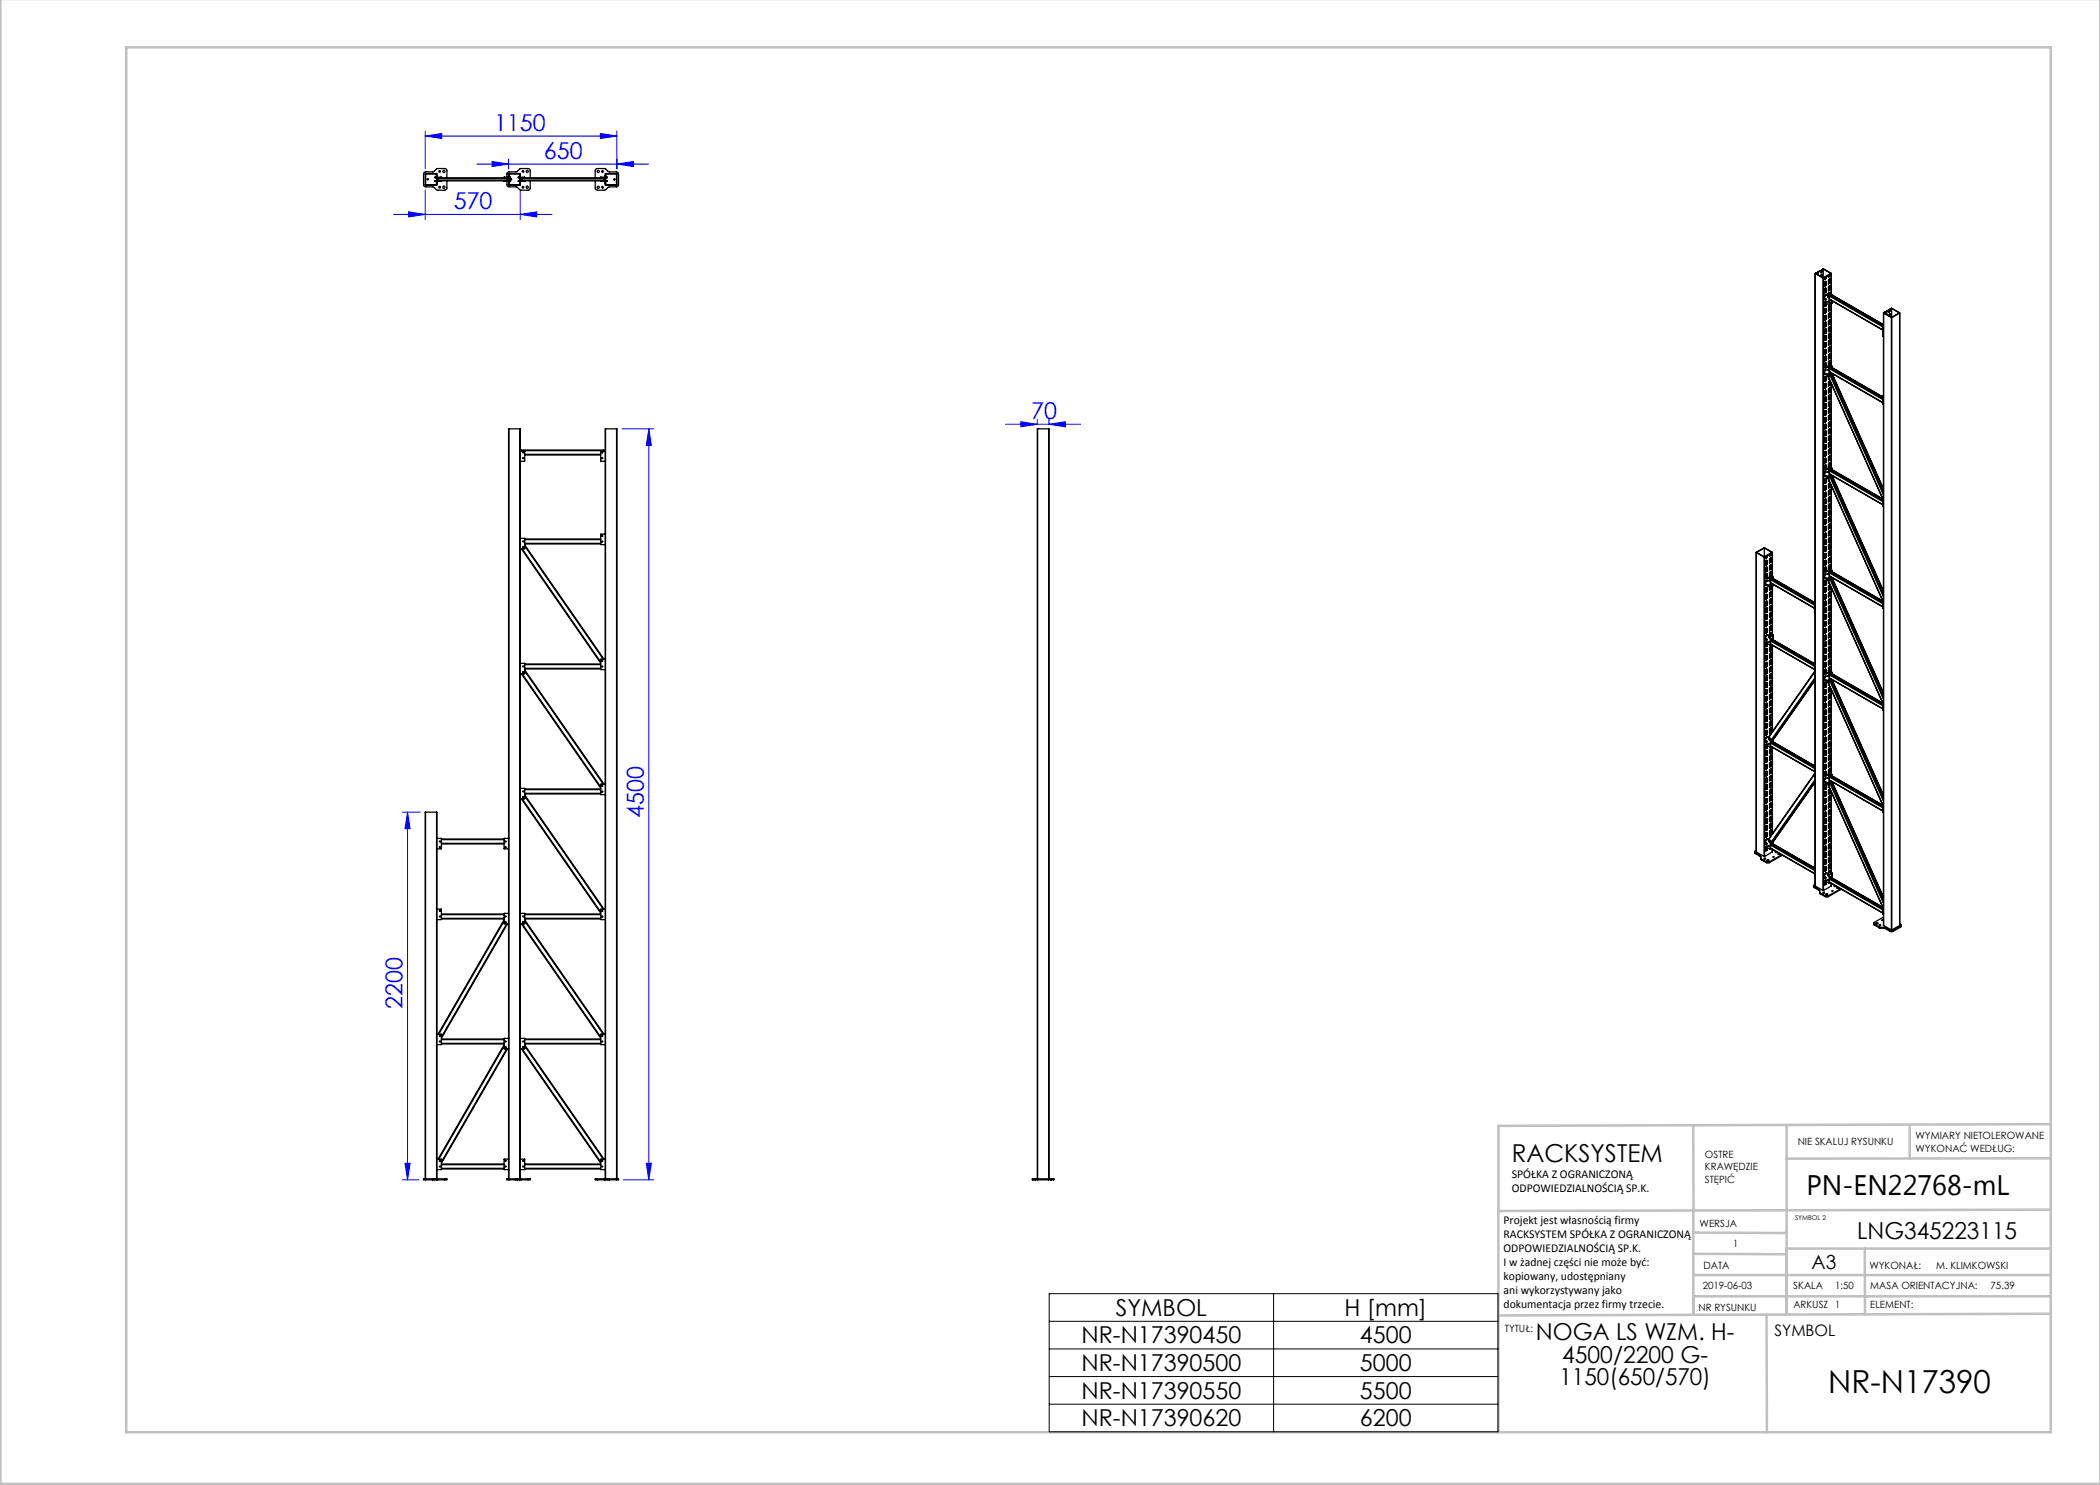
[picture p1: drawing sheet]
<svg xmlns="http://www.w3.org/2000/svg" width="420mm" height="297mm" viewBox="0 0 420 297" stroke-linecap="round" stroke-linejoin="round" font-family="sans-serif">
<defs><g id="words">
<text font-size="6.3" x="365.6" y="278.5">NR-N17390</text>
<text font-size="5.6" x="361.3" y="239.1">PN-EN22768-mL</text>
<text font-size="4.9" x="302.4" y="232.4">RACKSYSTEM</text>
<g font-size="4.7" fill="#00f">
<text x="98.8" y="26.2">1150</text>
<text x="108.8" y="31.8">650</text>
<text x="90.7" y="41.9">570</text>
<text x="206.2" y="83.8">70</text>
<text x="128.7" y="163.6" transform="rotate(-90 128.7 163.6)">4500</text>
<text x="80.5" y="201.8" transform="rotate(-90 80.5 201.8)">2200</text>
</g>
<g font-size="4.7">
<text x="371.4" y="247.8">LNG345223115</text>
<text x="223.2" y="263.2">SYMBOL</text>
<text x="268.9" y="263.2">H [mm]</text>
<text x="216.3" y="268.7">NR-N17390450</text>
<text x="272" y="268.7">4500</text>
<text x="307.2" y="268.1">NOGA LS WZM. H-</text>
<text x="216.3" y="274.2">NR-N17390500</text>
<text x="272" y="274.2">5000</text>
<text x="312.4" y="272.6">4500/2200 G-</text>
<text x="216.3" y="279.8">NR-N17390550</text>
<text x="272" y="279.8">5500</text>
<text x="311.9" y="277.1">1150(650/570)</text>
<text x="216.3" y="285.3">NR-N17390620</text>
<text x="272" y="285.3">6200</text>
</g>
<text font-size="3.9" x="362.3" y="253.8">A3</text>
<text font-size="3.2" x="354.9" y="267.2">SYMBOL</text>
<g font-size="2.4">
<text x="302.4" y="235.6">SPÓŁKA Z OGRANICZONĄ</text>
<text x="302.4" y="238.4">ODPOWIEDZIALNOŚCIĄ SP.K.</text>
<text x="300.7" y="244.7">Projekt jest własnością firmy</text>
<text x="300.7" y="247.5">RACKSYSTEM SPÓŁKA Z OGRANICZONĄ</text>
<text x="300.7" y="250.3">ODPOWIEDZIALNOŚCIĄ SP.K.</text>
<text x="300.7" y="253.1">I w żadnej części nie może być:</text>
<text x="300.7" y="256">kopiowany, udostępniany</text>
<text x="300.7" y="258.8">ani wykorzystywany jako</text>
<text x="300.7" y="261.6">dokumentacja przez firmy trzecie.</text>
</g>
<g font-size="2">
<text x="383.1" y="227.9">WYMIARY NIETOLEROWANE</text>
<text x="341" y="231.6">OSTRE</text>
<text x="359.5" y="228.9">NIE SKALUJ RYSUNKU</text>
<text x="383.1" y="230.4">WYKONAĆ WEDŁUG:</text>
<text x="341" y="234.1">KRAWĘDZIE</text>
<text x="341" y="236.6">STĘPIĆ</text>
<text x="339.9" y="245.4">WERSJA</text>
<text x="346.6" y="249.5">1</text>
<text x="340.5" y="257.7">2019-06-03</text>
<text x="340.7" y="253.8">DATA</text>
<text x="358.7" y="257.7">SKALA</text>
<text x="367" y="257.7">1:50</text>
<text x="373.9" y="253.8">WYKONAŁ:</text>
<text x="374.1" y="257.7">MASA ORIENTACYJNA:</text>
<text x="387.2" y="253.8">M. KLIMKOWSKI</text>
<text x="398.1" y="257.7">75.39</text>
<text x="339.7" y="262.3">NR RYSUNKU</text>
<text x="358.7" y="261.7">ARKUSZ 1</text>
<text x="374.1" y="261.7">ELEMENT:</text>
<text x="301" y="266.4">TYTUŁ:</text>
</g>
<text font-size="1.3" x="359" y="244">SYMBOL 2</text>
</g></defs>
<g fill="none" stroke="#00f" stroke-width=".2">
<path d="M85 27.2l3.3-.5v1zM85 26.2v7.6M85 27.2h38.4M85 38v5.9M95.4 32.8h34.3M98.4 32.3l3.3 .5-3.3 .5zM101.7 31.8v2M104 38v5.9M120.1 26.7l3.3 .5-3.3 .5zM123.4 26.2v7.6M123.4 32.8l3.3-.5v1zM78.7 42.9h31.7"/>
<path d="M81.7 42.4l3.3 .5-3.3 .5zM104 42.9l3.3-.5v1zM124.4 85.8h6.4M129.8 85.8v150.2M129.8 85.8l.5 3.3h-1zM201.1 84.9h15M204.2 84.3l3.3 .6-3.3 .5zM207.5 83.9v.9M209.8 84.9l3.3-.6v1.1zM209.8 83.9v.9M80.5 162.4h3.5M81.5 162.4l.5 3.3h-1z"/>
<path d="M81.5 162.4v73.6M80.5 236h3.2M81 232.7h1l-.5 3.3zM124.7 236h6.1M129.3 232.7h1l-.5 3.3z"/>
</g>
<g fill="none" stroke="#c0c0c0" stroke-width=".5">
<path d="M.1 -.1v296.9h419.9M25.2 9.5h385v276.9h-385zM338.7 225.2v16.9M357.3 225v37.9M382 225.4v6.3M410.1 224.8l-110.4 .4v61.2M410.1 231.7h-52.8M338.7 259.3h71.5M338.7 255h71.5M338.7 250.8l18.6 .1M338.7 246.5l18.6 .1M338.7 242.1v20.9"/>
<path d="M373 249.7v13.2M410.1 241.9l-110.4 .3M410.2 249.7h-52.9v13.2M353.3 262.9l.1 23.5M410.2 262.7l-110.5 .4"/>
</g>
<path d="M209.8 258.7h89.8v27.7h-89.8zM254.7 258.7v27.7M209.8 264.3h89.8M209.8 269.8h89.8M209.8 275.3h89.8M209.8 280.8h89.8" fill="none" stroke="#000" stroke-width=".2"/>
<g fill="#00f">
<path d="M204.2 84.3l3.3 .6-3.3 .5zM209.8 84.9l3.3-.6v1.1z"/>
<path d="M98.4 32.3l3.3 .5-3.3 .5zM123.4 32.8l3.3-.5v1z"/>
<path d="M85 27.2l3.3-.5v1zM120.1 26.7l3.3 .5-3.3 .5z"/>
<path d="M104 42.9l3.3-.5v1zM81.7 42.4l3.3 .5-3.3 .5z"/>
<path d="M129.3 232.7h1l-.5 3.3zM129.8 85.8l.5 3.3h-1zM81 232.7h1l-.5 3.3zM81.5 162.4l.5 3.3h-1z"/>
</g>
<g fill="none" stroke="#000" stroke-width=".25">
<path d="M85.1 34.7h2.3v2.3h-2.3zM85.1 34.8h2.2v2.2h-2.2zM87 36.2v.1M87 35.4v.1M87 35.5h15M87 36.2h1.2M87 35.4h.3M87 36.3h.3M87.3 35.1h.1M87.3 36.6h.1M87.4 35.4h.8M87.4 36.3h.8"/>
<path d="M87.5 35.6l-.1 .1h14.2M87.7 35.6v.6M88.2 36.2h.1M88.2 35.4l.1 .1zM88.2 36.2v.1M88.3 36.2l-.1 .1M88.3 36.2h12.5M89.4 35.6v-1.5l-.3-.4h-1.6l-.8 .7h-1.7l-.3 .3v2.3l.4 .4h1.6l.8 .6h1.5l.4-.3v-1.5M100.8 36.2h.1M100.8 36.2l.1 .1M100.8 35.4l.1 .1zM100.9 36.2h1.1"/>
<path d="M100.9 35.4h.8M100.9 36.3h.8M100.9 36.2v.1M101.4 35.4v-.7l.3-.3h1.6l.8-.7h1.5l.3 .1 .1 .3v1.5M101.4 35.5v.1M101.4 35.7h.2M101.4 35.6v.6M101.6 35.6l.1 .1M101.6 36l-.2 .1M101.6 36h-14.2l.1 .2M101.6 35.7v.3M101.7 36.1l-.1 .1"/>
<path d="M101.7 35.1h.1M101.7 36.6h.1M101.7 34.7h2.3v2.3h-2.3zM101.8 34.8h2.2v2.2h-2.2zM101.8 35.4h.2M101.8 36.3h.2M102 36.2v.1M102 35.4v.1M103.7 35.4v.1M103.7 36.2v.1M103.7 35.5h17.7M103.7 36.2h17.7"/>
<path d="M103.7 35.4h.3M103.7 36.3h.3M103.9 35.4h.1M103.9 36.2h.1M103.9 35.5h.1M103.9 36.3h.1M104 35.1h.1M104 36.6h.1M104 35.4h.1M104 36.2h.1M104 36l.2 .2M104.1 35.5h.1"/>
<path d="M104.1 36.3h.1M104.1 35.4h.8M104.1 36.3h.8M104.1 36l.2 .1M104.1 35.7h16.9M104.1 36h16.9M104.1 35.7v.3M104.2 35.6l-.2 .1M104.3 35.7h-.2M104.3 35.6v.6M104.9 35.4v.1zM104.9 36.2v.1"/>
<path d="M106 36.2v1.5l-.1 .2-.3 .1h-1.5l-.8-.6-1.6-.1-.3-.3v-.7M119 35.6l.1-1.5 .2-.4h1.6l.9 .7h1.6l.3 .3v2.3l-.3 .4h-1.7l-.8 .6h-1.5l-.3-.3-.1-1.5M120.1 35.4l.1 .1zM120.1 36.2l.1 .1M120.2 36.2v.1M120.2 35.4h.8M120.2 36.3h.8M120.8 35.6v.6M120.9 35.6l.1 .1M121 36l-.1 .2M121 35.7v.3M121 35.4h.1"/>
<path d="M121 36.2h.1M121 35.5h.1M121 36.3h.1M121 35.1h.1M121 36.6h.1M121.1 34.7h2.3v2.3h-2.3zM121.1 34.8h2.2v2.2h-2.2zM121.1 35.4h.3M121.1 36.3h.3M121.1 35.4h.1M121.1 36.2h.1M121.2 35.5h.1"/>
<path d="M121.2 36.3h.1M121.4 35.4v.1M121.4 36.2v.1M363 54.7v122.5M363 54.7l1.6 .9M363.4 54.6l-.4 .1M363.4 54.6l-.3 .1 1.5 .9M363.4 54.6v.2M363.6 54.3l.1 .1M363.6 54.7l.1 .1M363.6 54.3v.4M363.6 54.7l-.2 .2"/>
<path d="M363.7 54.8l-.2 .1M363.7 54.4v.4M364.1 54.1l-.5 .2M364.1 54.1v.4l.3-.1M364.1 54.1l-.4 .3M364.3 54.9h.1M364.3 54.9l.1 .1M364.3 54.1h.1M364.3 54.3l.1 .1M364.3 54.3l-.2 .2M364.3 54.1v.2M364.3 53.9l.4-.1 1.6 .9"/>
<path d="M364.3 53.9h.1M364.3 53.9v.2M364.4 55l-.1 .4M364.4 55v-.2l-.1 .1-.2 .4M364.4 55h.1M364.4 55v.4M364.4 54.1v.3M364.4 53.9v.2M364.6 55.6h.1M364.6 55.6v122.5M364.6 53.8l-.2 .1M364.6 53.8l1.6 .9-.3 .1"/>
<path d="M364.6 53.8v1.8M364.7 55.6v122.5M364.9 57.8l.1 .8 .3-.2M364.9 59.2l.1 .8 .2-.2M364.9 55.5l-.3 .1M364.9 55.5l-.2 .1M364.9 55.5l.1 .4 .3-.2M365 59.7h.1M365 59.7l.1 .1M365 59.2h-.1M365 57.8h-.1M365 57.7h.1"/>
<path d="M365 56.3l.1 .1M365 56.3h.1M365 59v.1M365 59.1h.1M365.1 57.7v-.1l-.1 .2M365.1 59.1v-.1l-.1 .2M365.1 56.4h.1M365.1 56.4v-.1l-.2 .2 .1 .7 .3-.1M365.1 57.7h.1M365.1 59.1h.1M365.1 56.4l.2-.1v.8M365.1 57.7h.2v.7"/>
<path d="M365.1 59.8h.1M365.1 59.8l-.1 .1M365.2 59.1h.1M365.2 59.1h-.1M365.2 59.8l-.1 .7M365.2 58.9v.2M365.2 55.3v.4M365.2 56.3v.7M365.2 57.7v.7M365.2 58.9l.6 .4M365.2 55.3h.1M365.2 55.7h.1"/>
<path d="M365.2 55.7l-.2 .1M365.2 57l.1 .1M365.2 57l-.2 .2M365.2 58.4h.1M365.2 58.4l-.2 .1M365.3 55.3v.4M365.3 58.9h.1M365.3 58.9h-.1M365.3 58.9l11.4 6.6M365.5 59h.1M365.6 58.8l-.1 .2M365.6 58.8l11.1 6.4"/>
<path d="M365.6 59.4l.1 .1M365.6 59.4h.1M365.7 55v.5l.3-.2M365.7 55l-.4 .3M365.7 55l-.5 .3M365.7 58.6v.1M365.7 58.6h.1M365.7 58.6l11 6.4M365.8 59.3h.1M365.8 58.6h.1M365.8 58.6h-.1M365.8 58.6l.6 .3"/>
<path d="M365.8 56l-.1 .1v.7l.3-.2M365.8 59.3v1.6M365.8 56h.1M365.9 58.7l-.3 .1M365.9 59.9l10.7 6.1M365.9 59.3h-.1M365.9 59.3v1.6M365.9 59.8l10.7 6.2M365.9 55.8h.1M365.9 57.2h.1M365.9 58.6h.1M365.9 55.8l.1 .1"/>
<path d="M365.9 57.1v.1M365.9 58.5v.1M365.9 55v.2M365.9 56.3v.3M365.9 57.7v.3M365.9 55.2l-.2 .2M365.9 55h.1M365.9 55.2l.1 .1M365.9 56.6l-.2 .1M365.9 56.3l.1 .1M365.9 56.6h.1M365.9 58l-.2 .1"/>
<path d="M365.9 57.7h.1M365.9 58h.1M365.9 54.8l.1 .1M365.9 54.8v.2M366 55.9l-.1 .4M366 57.2l-.1 .5M366 58.6v.1M366 58.6h.1M366 57.2v.5M366 57.2v-.1l-.3 .3v.8l.3-.2M366 55.9v.5M366 58.6v-.1l-.1 .1"/>
<path d="M366 55.9v-.1l-.1 .1M366 55v.3M366 56.4v.2M366 57.7v.3M366 54.9v.1M366.1 60l.1 .2v-.2M366.3 54.7l-.3 .2M366.3 54.7v4.2M366.4 58.9v.1M366.4 58.9h-.1M364.9 60.6l.1 .7 .3-.2M364.9 64.7l.1 .7 .3-.2"/>
<path d="M364.9 66l.1 .8 .3-.2M364.9 67.4l.1 .7 .3-.2M364.9 70.1l.1 .7 .3-.1M364.9 71.5l.1 .7 .3-.2M364.9 72.8l.1 .8 .2-.2M364.9 76.9l.1 .7 .3-.1M364.9 78.3l.1 .7 .3-.2M364.9 79.6l.1 .8 .3-.2M364.9 73.1h.1M365 73.4h.1M365 74.7h.1M365 73.1l.8 .5"/>
<path d="M365 74.7l.1 .1M365 60.5l-.1 .1M365 66h-.1M365 71.4l-.1 .1M365 76.9h-.1M365 79.6h-.1M365 78.2l-.1 .1M365 72.8h-.1M365 70.1h-.1M365 67.4h-.1M365 64.6l-.1 .1M365 60.5l.8 .4"/>
<path d="M365 73l-.1 .1M365 73v.1M365 73l11.6 6.7M365 60.4l.1 .1M365 61.8h.1M365 67.2l.1 .1M365 72.7h.1M365 74h.1M365 79.5h.1M365 69.9l.1 .1M365 74l.1 .1M365 76.7l.1 .1"/>
<path d="M365 78.1l.1 .1M365 60.4h.1M365 61.7v.1M365 63.1h.1M365 64.5h.1M365 65.8v.1M365 67.2h.1M365 68.5v.1M365 69.9h.1M365 71.3h.1M365 72.6v.1M365 75.3v.1"/>
<path d="M365 76.7h.1M365 78.1h.1M365 79.4v.1M365 63.1l.1 .1M365 68.6h.1M365 75.4h.1M365 63.2h.1M365 65.9h.1M365 70h.1M365 76.8h.1M365.1 60.4v-.1l-.1 .2M365.1 63.2h.1"/>
<path d="M365.1 63.2v-.1l-.2 .2 .1 .7 .3-.1M365.1 65.9v-.1l-.1 .2M365.1 68.6h.1M365.1 68.6v-.1l-.2 .2 .1 .8 .3-.2M365.1 71.3v-.1l-.1 .2M365.1 74.1v-.2l-.2 .3 .1 .7 .2-.1M365.1 76.8v-.1l-.1 .2M365.1 79.5v-.1l-.1 .2M365.1 78.1v-.1l-.1 .2M365.1 75.4h.1M365.1 75.4v-.1l-.2 .2 .1 .8 .3-.2M365.1 72.7v-.1l-.1 .2"/>
<path d="M365.1 67.3v-.2l-.1 .3M365.1 64.5v-.1l-.1 .2M365.1 61.8v-.1l-.2 .2 .1 .8 .3-.2M365.1 60.5h.1M365.1 65.9h.1M365.1 71.3h.1M365.1 74.1h.1M365.1 76.8h.1M365.1 79.5h.1M365.1 78.2h.1M365.1 72.7h.1M365.1 67.3h.1"/>
<path d="M365.1 64.5h.1M365.1 61.8h.1M365.1 70v-.1l-.1 .2M365.1 61.8l.2-.1v.8M365.1 63.2l.2-.1v.8M365.1 64.5h.2v.7M365.1 65.9l.2-.1v.8M365.1 67.3l.2-.1v.7M365.1 68.6l.2-.1v.8M365.1 70l.2-.1v.8M365.1 71.3h.2v.7M365.1 72.7l.2-.1v.6"/>
<path d="M365.1 75.4l.2-.1v.8M365.1 76.8l.2-.1v.8M365.1 78.2l.2-.1v.7M365.1 79.5l.2-.1v.8M365.1 73.4h.1M365.1 74.7v.1M365.1 74.7l.1 .1M365.1 73.4l-.1 .1M365.1 74.8l-.1 .1M365.2 74.8v.1l.6 .4M365.2 73.4l-.1 .7M365.2 60.6v.5"/>
<path d="M365.2 61.8v.7M365.2 63.1v.7M365.2 64.5v.7M365.2 65.9v.7M365.2 67.2v.7M365.2 68.6v.7M365.2 69.9v.7M365.2 71.3v.7M365.2 72.7v.4M365.2 75.4v.7M365.2 76.7v.7M365.2 78.1v.7"/>
<path d="M365.2 79.5v.7M365.2 61.1h.1M365.2 61.1l-.2 .2M365.2 62.5h.1M365.2 62.5l-.2 .1M365.2 63.8l.1 .1M365.2 63.8l-.2 .2M365.2 65.2h.1M365.2 65.2l-.2 .1M365.2 66.6h.1M365.2 66.6l-.2 .1M365.2 67.9h.1"/>
<path d="M365.2 67.9l-.2 .2M365.2 69.3h.1M365.2 69.3l-.2 .1M365.2 70.6l.1 .1M365.2 70.6l-.2 .2M365.2 72h.1M365.2 72l-.2 .1M365.2 76.1h.1M365.2 76.1l-.2 .1M365.2 77.4l.1 .1M365.2 77.4l-.2 .2M365.2 78.8h.1"/>
<path d="M365.2 78.8l-.2 .1M365.3 60.7v.4M365.6 75.1l11 24.7-10.8-6.2M365.6 74.8l.1 .2zM365.6 73.9l.1 .2zM365.6 73.3h.1M365.6 75.2l11 24.6M365.6 74.8l.1 .1M365.6 60.3l.1 .1M365.6 73.9l.1 .1M365.6 60.3h.1M365.7 75.4v.5l.1-.1"/>
<path d="M365.7 72.9l.6 .4M365.7 73.1h.1M365.7 72.8l.7 .4M365.8 73.6h.1M365.8 73.2l10.8 6.2M365.8 73.2l-.2 .1M365.8 75.7l-.1 .1M365.8 62.8l-.1 .1v.7l.3-.2M365.8 68.2l-.1 .1v.8l.3-.2M365.8 75.2v.1M365.8 73.6v1.6M365.8 68.2h.1"/>
<path d="M365.8 62.8h.1M365.9 60.4l.4 .2M365.9 60.9l-.1 .1M365.9 75.2l-.1 .1M365.9 74.4l10.7 6.2M365.9 60.9h-.1M365.9 73.6v1.6M365.9 73.6h-.1M365.9 75.2h-.1M365.9 74.8l10.8 24.2M365.9 73.8l10.7 6.1M365.9 74.4l10.7 6.1"/>
<path d="M365.9 61.3h.1M365.9 62.6h.1M365.9 64h.1M365.9 65.4h.1M365.9 66.7h.1M365.9 68.1h.1M365.9 69.4h.1M365.9 70.8h.1M365.9 72.2h.1M365.9 76.3h.1M365.9 77.6h.1M365.9 79h.1"/>
<path d="M365.9 62.6l.1 .1M365.9 66.7l.1 .1M365.9 70.8l.1 .1M365.9 61.2v.1M365.9 65.3v.1M365.9 68v.1M365.9 72.1v.1M365.9 76.2v.1M365.9 78.9v.1M365.9 69.5h.1M365.9 77.6l.1 .1M365.9 60.5v.2"/>
<path d="M365.9 61.8v.2M365.9 63.1v.3M365.9 64.5v.3M365.9 65.9v.2M365.9 67.2v.3M365.9 68.6v.3M365.9 69.9v.3M365.9 71.3v.3M365.9 72.7v.2M365.9 76.7v.3M365.9 78.1v.3M365.9 79.5v.2"/>
<path d="M365.9 60.7h.1M365.9 62l-.2 .2M365.9 61.8h.1M365.9 62l.1 .1M365.9 63.4l-.2 .2M365.9 63.1l.1 .1M365.9 63.4h.1M365.9 64.8l-.2 .1M365.9 64.5h.1M365.9 64.8h.1M365.9 66.1l-.2 .2M365.9 65.9h.1"/>
<path d="M365.9 66.1l.1 .1M365.9 67.5l-.2 .1M365.9 67.2l.1 .1M365.9 67.5h.1M365.9 68.9l-.2 .1M365.9 68.6h.1M365.9 68.9h.1M365.9 70.2l-.2 .2M365.9 69.9l.1 .1M365.9 70.2h.1M365.9 71.6l-.2 .1M365.9 71.3h.1"/>
<path d="M365.9 71.6h.1M365.9 72.7h.1M365.9 72.9l.1 .1M365.9 72.9h.1M365.9 77l-.2 .2M365.9 76.7l.1 .1M365.9 77l.1 .1M365.9 78.4l-.2 .1M365.9 78.1h.1M365.9 78.4h.1M365.9 79.7l-.2 .2M365.9 79.5h.1"/>
<path d="M365.9 79.7l.1 .1M365.9 74.4h.1M365.9 74.4l10.8 24.1M366 74.4h-.1M366 79l-.1 .5M366 77.6l-.1 .5M366 72.2l-.1 .5M366 70.8l-.1 .5M366 69.5l-.1 .4M366 68.1l-.1 .5M366 66.8l-.1 .4M366 65.4l-.1 .5"/>
<path d="M366 64l-.1 .5M366 62.7l-.1 .4M366 61.3l-.1 .5M366 76.3l-.1 .4M366 79h.1M366 79v-.1l-.3 .3v.7l.3-.1M366 77.6v.1M366 77.6v-.1l-.3 .3v.8l.3-.2M366 76.3v.5M366 76.3v-.1l-.3 .3v.7l.3-.1M366 72.2h.1M366 72.2v-.1l-.3 .3v.9"/>
<path d="M366 70.8v.1M366 70.8v-.1l-.3 .3v.8l.3-.2M366 69.5v.5M366 69.5v-.1l-.3 .3v.7l.3-.2M366 68.1v.5M366 66.8h.1M366 66.8v-.2l-.3 .3v.8l.3-.2M366 65.4h.1M366 65.4v-.1l-.3 .3v.7l.3-.1M366 64h.1M366 64v-.1l-.3 .3v.8l.3-.2M366 62.7v.5"/>
<path d="M366 61.3v.5M366 61.3v-.1l-.3 .3v.8l.3-.2M366 62.7v-.1l-.1 .1M366 68.1v-.1l-.1 .2M366 60.5v.2M366 61.8v.3M366 63.2v.2M366 64.5v.3M366 65.9v.3M366 67.3v.2M366 68.6v.3M366 70v.2"/>
<path d="M366 71.3v.3M366 72.7v.3M366 76.8v.3M366 78.1v.3M366 79.5v.3M366 73h.1M366 60.7l-.1 .1M366 79v.5M366 77.6v.5M366 72.2v.5M366 70.8v.5M366 66.7v.6"/>
<path d="M366 66.7v.1M366 65.4v.5M366 64v.5M366.1 60l.1 .1M366.3 60.6v12.6M366.3 76.7v16.9M366.3 73.3h.1M366.3 74.6l10.4 23.3M366.3 60.1v.5M366.3 73.3v.2M366.4 73.2v.1M366.4 73.2l-.1 .1"/>
<path d="M366.4 74.7l10.3 23M366.4 60.6l-.1 .1M366.4 60.2v.4M366.4 73.3v.2M366.4 74.7h.1M366.4 73.3h-.1M366.4 60.6h-.1M376.6 65.5v1.6l.1 .2M376.6 79.1v1.7l.1 .1M376.6 65.5l.1 .1M376.6 79.1l.1 .1M376.7 65.5h-.1"/>
<path d="M376.7 79.1h-.1M376.7 65.5h.1M376.7 79.1h.1M376.7 62.6v122.5M376.7 62.6l1.6 .9M377 62.4l-.3 .2M377 62.4l-.2 .2 1.5 .9M377 62.4v.3M377.3 62.6v.1M377.3 62.2v.1M377.3 62.2v.4M377.3 62.6l-.2 .2"/>
<path d="M377.3 62.7l-.2 .1M377.3 62.3v.4M377.8 62l-.5 .3M377.8 62l-.5 .2M377.8 62v.4l.3-.2M378 62.8h.1M378 62.8l.1 .1M378 61.9l.1 .1M378 62.2h.1M378 62.2l-.2 .2M378 61.9v.3M378 61.8l.4-.1 1.5 .9"/>
<path d="M378 61.8h.1M378 61.8v.1M378 62.8v.5M378 62.8v-.1l-.1 .1-.1 .3M378.1 62.9h.1M378.1 62.9v.4M378.1 62v.2M378.1 61.8v.2M378.3 63.5h.1M378.3 63.5v122.5M378.3 61.7l1.6 .9-1.6 .9M378.3 61.7l-.2 .1"/>
<path d="M378.3 61.7v1.8M378.4 63.5v122.5M379.9 62.6l-1.5 .9M379.9 62.6v122.5M101.8 85.8l-.1 150M101.8 85.8v150.2M101.8 85.8h2.2M104 85.8v150M104 90.2h17M104.3 90.1v-.1h16.5v.1M104.3 90.1v.1M104.9 90.2v2l-.9 .1"/>
<path d="M104.9 91h15.2M104.9 90.9h15.2M120.2 90.2l-.1 2 .9 .1M120.8 90.1v.1M121.1 85.8l-.1 150M121.1 85.8h2.2M121.1 85.8v150M123.3 85.8l.1 150M123.3 85.8v150.2M207.5 85.8v150M207.5 85.8h2.2M207.5 85.8l.1 150.2"/>
<path d="M209.7 85.8l.1 150M209.7 85.8v150M364.9 85.1l.1 .7 .3-.2M364.9 83.7l.1 .8 .3-.2M364.9 89.1l.1 .8 .3-.2M364.9 90.5l.1 .8 .3-.2M364.9 91.9l.1 .7 .3-.2M364.9 96l.1 .7 .3-.2M364.9 97.3l.1 .8 .3-.2M364.9 93.5h.1M365 93.8h.1M365 95.1h.1"/>
<path d="M365 95.1l.2 .1M365 93.5l.8 .5M365 85l-.1 .1M365 90.5h-.1M365 95.9l-.1 .1M365 97.3h-.1M365 91.9h-.1M365 89.1h-.1M365 83.7h-.1M365 93.5h-.1M365 93.5h.1M365 93.5l11.6 6.6"/>
<path d="M365 86.3h.1M365 91.7h.1M365 98.5l.1 .1M365 80.8l.1 .1M365 83.5l.1 .1M365 84.9l.1 .1M365 89h.1M365 91.7l.1 .1M365 93.1h.1M365 95.8h.1M365 99.9h.1M365 80.8h.1"/>
<path d="M365 82.1v.1M365 83.5h.1M365 84.9h.1M365 86.2v.1M365 87.6h.1M365 90.3v.1M365 93v.1M365 94.4h.1M365 97.1v.1M365 98.5h.1M365 99.8v.1M365 82.2h.1"/>
<path d="M365 87.6l.1 .1M365 94.4l.1 .1M365 83.6h.1M365 90.4h.1M365 94.5h.1M365 97.2h.1M365.1 82.2h.1M365.1 82.2v-.1l-.2 .2 .1 .8 .3-.2M365.1 84.9v-.1l-.1 .2M365.1 87.7h.1M365.1 87.7v-.1l-.2 .2 .1 .7 .3-.1M365.1 90.4v-.1l-.1 .2"/>
<path d="M365.1 93.1v-.1l-.2 .2 .1 .8 .2-.2M365.1 95.8v-.1l-.1 .2M365.1 98.6v-.2l-.2 .3 .1 .7 .3-.2M365.1 97.2v-.1l-.1 .2M365.1 94.5h.1M365.1 94.5v-.1l-.2 .2 .1 .7 .2-.1M365.1 91.7v-.1l-.1 .3M365.1 89v-.1l-.1 .2M365.1 86.3v-.1l-.2 .2 .1 .8 .3-.2M365.1 83.6v-.1l-.1 .2M365.1 80.9v-.1l-.2 .2 .1 .7 .3-.1M365.1 85h.1"/>
<path d="M365.1 90.4h.1M365.1 93.1h.1M365.1 95.8h.1M365.1 98.6h.1M365.1 97.2h.1M365.1 91.8h.1M365.1 89h.1M365.1 86.3h.1M365.1 83.6h.1M365.1 80.9h.1M365.1 99.9v-.1l-.2 .2 .1 .8 .3-.2M365.1 80.9l.2-.1v.8"/>
<path d="M365.1 82.2h.2v.7M365.1 83.6l.2-.1v.8M365.1 85l.2-.1v.7M365.1 86.3l.2-.1v.8M365.1 87.7l.2-.1v.8M365.1 89h.2v.7M365.1 90.4l.2-.1v.8M365.1 91.8l.2-.1v.7M365.1 93.1l.2-.1v.6M365.1 95.8h.2v.7M365.1 97.2l.2-.1v.8M365.1 98.6l.2-.1v.7"/>
<path d="M365.1 99.9l.2-.1v.8M365.1 93.8h.1M365.1 93.8l-.1 .1M365.1 95.2l-.1 .1M365.2 95.3h.1M365.2 93.8l-.1 .7M365.2 95.2v.1M365.2 80.8v.7M365.2 82.2v.7M365.2 83.5v.7M365.2 84.9v.7M365.2 86.3v.7"/>
<path d="M365.2 87.6v.7M365.2 89v.7M365.2 90.4v.6M365.2 91.7v.7M365.2 93.1v.5M365.2 95.8v.7M365.2 97.2v.7M365.2 98.5v.7M365.2 99.9v.7M365.2 95.4l.6 .3M365.2 80.2h.1M365.2 80.2l-.2 .1"/>
<path d="M365.2 81.5l.1 .1M365.2 81.5l-.2 .2M365.2 82.9h.1M365.2 82.9l-.2 .1M365.2 84.2l.1 .1M365.2 84.2l-.2 .2M365.2 85.6h.1M365.2 85.6l-.2 .1M365.2 87h.1M365.2 87l-.2 .1M365.2 88.3l.1 .1M365.2 88.3l-.2 .2"/>
<path d="M365.2 89.7h.1M365.2 89.7l-.2 .1M365.2 91l.1 .1M365.2 91l-.2 .2M365.2 92.4h.1M365.2 92.4l-.2 .2M365.2 96.5h.1M365.2 96.5l-.2 .1M365.2 97.9h.1M365.2 97.9l-.2 .1M365.2 99.2h.1M365.2 99.2l-.2 .2"/>
<path d="M365.6 95.6l11 24.6-10.8-6.2M365.6 95.2l.1 .2zM365.6 94.3l.1 .2zM365.6 93.8h.1M365.6 95.6l10.9 24.6-10.7-6.2M365.6 95.2l.1 .1M365.6 94.3l.1 .1M365.7 95.9v.4l.1-.1M365.7 93.3l.6 .4M365.7 93.5h.1M365.7 93.2l.7 .4M365.8 94v.1"/>
<path d="M365.8 94h.1M365.8 93.6l10.7 6.2M365.8 93.6l-.2 .2M365.8 96.1l-.1 .1M365.8 80.5h-.1v.8l.3-.2M365.8 87.3l-.1 .1v.7l.3-.2M365.8 99.5l-.1 .1v.8l.3-.2M365.8 95.7h.1M365.8 94.1v1.6M365.8 99.5h.1M365.8 87.3h.1M365.8 80.5h.1"/>
<path d="M365.9 95.6l-.1 .1M365.9 94.8l10.7 6.2-10.7-6.2M365.9 94v1.6M365.9 94l-.1 .1M365.9 95.2l10.8 24.2M365.9 94.2l10.7 6.1M365.9 80.3h.1M365.9 81.7h.1M365.9 83.1h.1M365.9 84.4l.1 .1M365.9 85.8h.1M365.9 87.1h.1"/>
<path d="M365.9 88.5h.1M365.9 89.9h.1M365.9 91.2h.1M365.9 92.6h.1M365.9 96.7h.1M365.9 98h.1M365.9 99.4h.1M365.9 87.1l.1 .1M365.9 91.2l.1 .1M365.9 81.6v.1M365.9 83v.1M365.9 84.4h.1"/>
<path d="M365.9 85.7v.1M365.9 88.4v.1M365.9 89.8v.1M365.9 92.5v.1M365.9 96.6v.1M365.9 99.3v.1M365.9 80.3l.1 .1M365.9 98l.1 .1M365.9 80.8v.3M365.9 82.2v.3M365.9 83.5v.3M365.9 84.9v.3"/>
<path d="M365.9 86.3v.2M365.9 87.6v.3M365.9 89v.3M365.9 90.4v.2M365.9 91.7v.3M365.9 93.1v.2M365.9 97.2v.2M365.9 98.5v.3M365.9 99.9v.3M365.9 81.1l-.2 .1M365.9 80.8l.1 .1M365.9 81.1h.1"/>
<path d="M365.9 82.5l-.2 .1M365.9 82.2h.1M365.9 82.5h.1M365.9 83.8l-.2 .2M365.9 83.5l.1 .1M365.9 83.8l.1 .1M365.9 85.2l-.2 .1M365.9 84.9h.1M365.9 85.2h.1M365.9 86.5l-.2 .2M365.9 86.3h.1M365.9 86.5l.1 .1"/>
<path d="M365.9 87.9l-.2 .1M365.9 87.6l.1 .1M365.9 87.9h.1M365.9 89.3l-.2 .1M365.9 89h.1M365.9 89.3h.1M365.9 90.6l-.2 .2M365.9 90.4h.1M365.9 90.6l.1 .1M365.9 92l-.2 .1M365.9 91.7h.1M365.9 92h.1"/>
<path d="M365.9 93.3v.1M365.9 93.1h.1M365.9 93.3l.1 .1M365.9 97.4l-.2 .2M365.9 97.2h.1M365.9 97.4l.1 .1M365.9 98.8l-.2 .1M365.9 98.5l.1 .1M365.9 98.8h.1M365.9 99.9h.1M365.9 94.8h.1M365.9 94.8l10.8 24.2"/>
<path d="M366 94.8h-.1M366 99.4l-.1 .5M366 98.1l-.1 .4M366 92.6l-.1 .5M366 91.3l-.1 .4M366 89.9l-.1 .5M366 88.5l-.1 .5M366 87.2l-.1 .4M366 85.8l-.1 .5M366 84.5l-.1 .4M366 83.1l-.1 .4M366 81.7l-.1 .5"/>
<path d="M366 80.4l-.1 .4M366 96.7l-.1 .5M366 99.4v.5M366 98.1h.1M366 98.1v-.2l-.3 .3v.8l.3-.2M366 96.7h.1M366 96.7v-.1l-.3 .3v.7l.3-.1M366 92.6v.5M366 92.6v-.1l-.3 .3v.9M366 91.3h.1M366 91.3v-.2l-.3 .3v.8l.3-.2M366 89.9h.1"/>
<path d="M366 89.9v-.1l-.3 .3v.7l.3-.1M366 88.5v.5M366 88.5v-.1l-.3 .3v.8l.3-.2M366 87.2v.5M366 85.8h.1M366 85.8v-.1l-.3 .3v.8l.3-.2M366 84.5h.1M366 84.5v-.2l-.3 .3v.8l.3-.2M366 83.1h.1M366 83.1v-.1l-.3 .3v.7l.3-.1M366 81.7v.5M366 81.7v-.1l-.3 .3v.8l.3-.2"/>
<path d="M366 80.4v.5M366 80.4v-.2l-.1 .2M366 87.2v-.1l-.1 .1M366 99.4v-.1l-.1 .2M366 80.9v.2M366 82.2v.3M366 83.6v.3M366 84.9v.3M366 86.3v.3M366 87.7v.2M366 89v.3M366 90.4v.3"/>
<path d="M366 91.7v.3M366 93.1v.3M366 97.2v.3M366 98.6v.2M366 99.9v.3M366 93.4h.1M366 91.2v.1M366 98v.6M366 98v.1M366 96.7v.5M366 91.2v.5M366 89.9v.5"/>
<path d="M366 85.8v.5M366 84.4v.5M366 84.4v.1M366 83.1v.5M366.3 97.1v16.9M366.3 93.7v.1M366.3 95.1l10.4 23.2M366.3 93.8v.1M366.4 93.6v.1M366.4 93.6l-.1 .1M366.4 95.1l10.3 23.1M366.4 93.7v.2"/>
<path d="M366.4 93.7l-.1 .1M376.6 99.5v1.7l.1 .1M376.6 99.5l.1 .1M376.7 99.5h-.1M376.7 99.5h.1M104 107.7h.9v2l-.8 .1M104 109.8h.1M104.3 109.8l15.8 22.8M104.4 109.8l15.7 22.6M104.7 109.4l-.1 .1M104.9 109l15.9 22.8M104.9 107.8h15.2"/>
<path d="M104.9 108.8h15.2M104.9 109.2l15.7 22.6M104.9 107.9h15.2M104.9 108.7h15.2M120.3 108.3l.1 .1M121 106.8l-.9 .1v2h.9M121 106.8h.1M351.2 110.5l.1 59.9M351.3 110.5l1.6-.9 1.6 .9M351.3 110.5l1.5 .9M352.8 111.4h.1M352.8 111.4v59.9"/>
<path d="M352.9 109.6l1.5 .9-.2 .1M352.9 109.6l-1.6 .9 1.6 .9M352.9 109.6v1.8M352.9 111.4v59.9M353.2 115.3h.1M353.2 111.3l-.3 .1M353.2 111.3v.4l.3-.2M353.2 115.5h.1M353.2 116.9h.1M353.2 115.3l.8 .4M353.2 116.9l.1 .1M353.2 115.5l.1 .1"/>
<path d="M353.2 112.3v.7l.3-.1M353.2 116.3v.8l.2-.1M353.2 117.7v.8l.3-.2M353.2 119.1v.7l.3-.1M353.2 119l.1-.1v.1l.2-.1v.8M353.2 119h.1M353.2 117.7h.1M353.2 116.3h.1M353.2 112.2l.1-.1v.1l.2-.1v.8M353.2 112.2h.1M353.2 115.2h.1M353.2 115.2v.1"/>
<path d="M353.2 115.2l.9 .5M353.3 112.1h.1M353.3 113.5h.1M353.3 114.9h.1M353.3 116.2h.1M353.3 117.6h.1M353.3 118.9h.1M353.3 112.1v.1M353.3 116.2v.1M353.3 118.9v.1M353.3 113.4v.1M353.3 114.8v.1"/>
<path d="M353.3 117.5v.1M353.3 117.6l.2-.1v.8M353.3 114.9l.2-.1v.6M353.3 114.9v-.1l-.2 .2 .1 .8 .2-.2M353.3 113.5h.2v.7M353.3 113.5v-.1l-.2 .2 .1 .8 .3-.2M353.3 116.2v-.1l-.1 .2M353.3 117.6v-.1l-.1 .2M353.3 116.9l.1 .2 .6 .3M353.3 115.6h.1M353.3 116.9v.1M353.3 115.6l-.1 .1"/>
<path d="M353.4 116.9l-.2 .1M353.4 116.2h.1M353.4 116.2h-.1M353.4 115.6v.6M353.4 111.1h.1M353.4 111.5h.1M353.4 111.1v.4M353.4 112.1v.7M353.4 113.5v.7M353.4 114.9v.4M353.4 117.6v.7M353.4 118.9v.7"/>
<path d="M353.4 111.5l-.2 .1M353.4 112.8l.1 .1M353.4 112.8l-.2 .2M353.4 114.2h.1M353.4 114.2l-.2 .1M353.4 118.3h.1M353.4 118.3l-.2 .1M353.4 119.6l.1 .1M353.4 119.6l-.2 .2M353.5 111.1v.4M353.8 117l.1 .2zM353.8 116.1l.1 .2z"/>
<path d="M353.8 115.5h.1M353.8 115.5l9.2 5.4M353.8 116.1l.1 .1M353.8 117l.1 .1M353.9 110.8l-.5 .3M353.9 110.8l-.4 .3M353.9 110.8v.5l.3-.2M353.9 117.4v.7l.3-.2M353.9 115.1l.6 .3M353.9 115.3h.1M353.9 115l.7 .4M354 115.7v.1"/>
<path d="M354 115.4l9 5.2M354 115.4l-.2 .1M354 111.8h-.1v.8l.3-.2M354 118.6l-.1 .1v.7l.3-.2M354 115.8v1.6M354 118.6h.1M354 111.8h.1M354.1 115.7v.1M354.1 115.7h-.1M354.1 117.4h.1M354.1 116.6l8.8 5.1M354.1 117.4l-.1 .1"/>
<path d="M354.1 117l.1 .1M354.1 115.8h-.1M354.1 115.8v1.6M354.1 116.9l.4 .3M354.1 115.9l8.8 5.1M354.1 116.5l8.8 5.1M354.1 111.6h.1M354.1 113h.1M354.1 114.4h.1M354.1 117.1h.1M354.1 118.5h.1M354.1 119.8h.1"/>
<path d="M354.1 112.9v.1M354.1 114.3v.1M354.1 117v.1M354.1 118.4h.1M354.1 119.7v.1M354.1 111.6l.1 .1M354.1 111l-.2 .2M354.1 110.8h.1M354.1 111l.1 .1M354.1 110.8v.2M354.1 112.1v.3M354.1 113.5v.3"/>
<path d="M354.1 114.9v.2M354.1 117.6v.2M354.1 118.9v.3M354.1 112.4l-.2 .1M354.1 112.1l.1 .1M354.1 112.4h.1M354.1 113.8l-.2 .1M354.1 113.5h.1M354.1 113.8h.1M354.1 114.9h.1M354.1 115.1l.1 .1M354.1 115.1h.1"/>
<path d="M354.1 117.8l-.2 .2M354.1 117.6h.1M354.1 117.8l.1 .1M354.1 119.2l-.2 .1M354.1 118.9l.1 .1M354.1 119.2h.1M354.2 110.6v.1M354.2 110.6l-.1 .2M354.2 114.4l-.1 .5M354.2 119.8l-.1 .5M354.2 118.5l-.1 .4M354.2 113l-.1 .5"/>
<path d="M354.2 111.7l-.1 .4M354.2 117.1l-.1 .5M354.2 113h.1M354.2 113v-.1l-.3 .3v.8l.3-.2M354.2 118.5h.1M354.2 119.8h.1M354.2 119.8v-.1l-.3 .3v.8l.3-.2M354.2 117.1h.1M354.2 114.4h.1M354.2 114.4v-.1l-.3 .3v.9M354.2 111.7h.1M354.2 111.7v-.1l-.1 .1"/>
<path d="M354.2 118.5v-.1l-.1 .1M354.2 113v.5M354.2 118.5v.5M354.2 119.8v.5M354.2 117.1v.5M354.2 114.4v.5M354.2 111.7v.5M354.2 110.8v.3M354.2 112.2v.2M354.2 113.5v.3M354.2 114.9v.3M354.2 117.6v.3"/>
<path d="M354.2 119v.2M354.2 115.2h.1M354.2 110.7v.1M354.3 116.7l.1 .2v-.1M354.4 116.7v.1M354.5 110.5l-.3 .2M354.5 110.5v4.8M354.5 117.1v9.8M354.5 110.5v4.9M354.5 115.4l.1 .1M354.6 117.1l-.1 .1M354.6 115.5v.2"/>
<path d="M354.6 116.8v.3M354.6 115.4v.1M354.6 115.4h-.1M354.6 117.1h.1M354.6 115.5h.1M354.6 116.9v.2M364.9 104.1l.1 .8 .3-.2M364.9 116.4l.1 .7 .3-.2M364.9 101.4l.1 .7 .3-.1M364.9 102.8l.1 .7 .3-.2M364.9 108.2l.1 .7 .3-.1M364.9 109.6l.1 .7 .3-.2"/>
<path d="M364.9 110.9l.1 .8 .3-.2M364.9 115l.1 .8 .2-.2M364.9 113.9h.1M365 114.2h.1M365 115.5h.1M365 114.2l.2 .1M365 115.5l.2 .1M365 113.9l.8 .5M365 108.2h-.1M365 115h-.1M365 109.5l-.1 .1M365 101.4h-.1"/>
<path d="M365 104.1h-.1M365 116.3l-.1 .1M365 110.9h-.1M365 102.7l-.1 .1M365 113.9h-.1M365 113.9h.1M365 113.9l11.6 6.6M365 104h.1M365 105.3l.1 .1M365 110.8h.1M365 116.2l.1 .1M365 117.6h.1"/>
<path d="M365 101.2l.1 .1M365 108l.1 .1M365 112.1l.1 .1M365 101.2h.1M365 102.6h.1M365 103.9v.1M365 105.3h.1M365 106.6v.1M365 108h.1M365 109.4h.1M365 110.7v.1M365 112.1h.1"/>
<path d="M365 113.4v.1M365 114.8h.1M365 116.2h.1M365 117.5v.1M365 118.9h.1M365 106.7h.1M365 113.5h.1M365 118.9l.1 .1M365 101.3h.1M365 108.1h.1M365 114.9h.1M365 102.6l.1 .1"/>
<path d="M365 109.4l.1 .1M365.1 104v-.1l-.1 .2M365.1 106.7h.1M365.1 106.7v-.1l-.2 .2 .1 .8 .3-.2M365.1 109.4v-.1l-.1 .2M365.1 114.9v-.1l-.1 .2M365.1 117.6v-.1l-.2 .2 .1 .8 .3-.2M365.1 119h.1M365.1 119v-.1l-.2 .2 .1 .7 .3-.1M365.1 116.2v-.1l-.1 .2M365.1 113.5h.1M365.1 113.5v-.1l-.2 .2 .1 .8 .2-.1"/>
<path d="M365.1 110.8v-.1l-.1 .2M365.1 108.1v-.1l-.1 .2M365.1 105.4v-.2l-.2 .3 .1 .7 .3-.1M365.1 102.6v-.1l-.1 .2M365.1 104h.1M365.1 109.5h.1M365.1 114.9h.1M365.1 117.6h.1M365.1 116.3h.1M365.1 110.8h.1M365.1 108.1h.1M365.1 105.4h.1"/>
<path d="M365.1 102.6h.1M365.1 101.3v-.1l-.1 .2M365.1 112.2v-.1l-.2 .2 .1 .7 .3-.1M365.1 105.4l.2-.1v.8M365.1 116.3l.2-.1v.7M365.1 101.3l.2-.1v.8M365.1 102.6h.2v.7M365.1 104l.2-.1v.8M365.1 106.7h.2v.7M365.1 108.1l.2-.1v.8M365.1 109.5l.2-.1v.7M365.1 110.8l.2-.1v.8"/>
<path d="M365.1 112.2l.2-.1v.8M365.1 113.5h.2v.5M365.1 117.6l.2-.1v.8M365.1 119l.2-.1v.8M365.1 114.2l-.1 .1M365.1 115.6l-.1 .1M365.2 115.7h.1M365.2 114.3l-.1 .6M365.2 115.6v.1M365.2 108.7l-.2 .2M365.2 110.1l-.2 .1M365.2 101.2v.7"/>
<path d="M365.2 102.6v.7M365.2 104v.7M365.2 105.3v.7M365.2 106.7v.7M365.2 108v.7M365.2 109.4v.7M365.2 110.8v.7M365.2 112.1v.7M365.2 113.5v.5M365.2 116.2v.7M365.2 117.6v.7M365.2 118.9v.7"/>
<path d="M365.2 115.8l.6 .3M365.2 119.6l-.2 .2M365.2 100.6h.1M365.2 100.6l-.2 .1M365.2 101.9l.1 .1M365.2 101.9l-.2 .2M365.2 103.3h.1M365.2 103.3l-.2 .1M365.2 104.7h.1M365.2 104.7l-.2 .1M365.2 106l.1 .1M365.2 106l-.2 .2"/>
<path d="M365.2 107.4h.1M365.2 107.4l-.2 .1M365.2 108.7l.1 .1M365.2 110.1h.1M365.2 111.5h.1M365.2 111.5l-.2 .1M365.2 112.8l.1 .1M365.2 112.8l-.2 .2M365.2 116.9h.1M365.2 116.9l-.2 .1M365.2 118.3h.1M365.2 118.3l-.2 .1"/>
<path d="M365.2 119.6l.1 .1M365.6 116l11 24.7-10.8-6.3M365.6 115.6l.1 .2zM365.6 114.7l.1 .2zM365.6 114.2h.1M365.6 116l10.9 24.6-10.7-6.2M365.6 114.7l.1 .2M365.6 115.6l.1 .2M365.7 115.8h.1M365.7 116.3v.4l.1-.1M365.7 113.7l.6 .4M365.7 113.9v.1"/>
<path d="M365.7 113.6l.7 .4M365.8 114.4v.1M365.8 114.4h.1M365.8 114l-.2 .2M365.8 116.6h-.1M365.8 111.8h-.1v.8l.3-.2M365.8 118.6l-.1 .1v.7l.3-.2M365.8 106.3l-.1 .1v.8l.3-.2M365.8 114.5v1.6M365.8 118.6h.1M365.8 111.8h.1M365.8 106.3h.1"/>
<path d="M365.9 116h.1M365.9 116l-.1 .1M365.9 114.4l-.1 .1M365.9 114.4v1.6M365.9 115.6l10.8 24.2M365.9 114.6l10.7 6.1M365.9 115.2l10.7 6.1M365.9 100.8h.1M365.9 102.1h.1M365.9 103.5h.1M365.9 104.8h.1M365.9 106.2h.1"/>
<path d="M365.9 107.6h.1M365.9 108.9h.1M365.9 110.3h.1M365.9 111.6h.1M365.9 113h.1M365.9 117.1h.1M365.9 118.4h.1M365.9 119.8h.1M365.9 118.4l.1 .1M365.9 100.7v.1M365.9 103.4v.1M365.9 106.1v.1"/>
<path d="M365.9 107.5v.1M365.9 110.2v.1M365.9 112.9v.1M365.9 117v.1M365.9 119.7v.1M365.9 104.8l.1 .1M365.9 111.6l.1 .1M365.9 102.1l.1 .1M365.9 108.9l.1 .1M365.9 108.3l-.2 .2M365.9 119.2l-.2 .1M365.9 101.2v.3"/>
<path d="M365.9 102.6v.3M365.9 104v.2M365.9 105.3v.3M365.9 106.7v.3M365.9 108v.3M365.9 109.4v.3M365.9 110.8v.2M365.9 112.1v.3M365.9 113.5v.3M365.9 117.6v.2M365.9 118.9v.3M365.9 100.2l-.2 .1"/>
<path d="M365.9 100.2h.1M365.9 101.5l-.2 .2M365.9 101.2l.1 .1M365.9 101.5h.1M365.9 102.9l-.2 .1M365.9 102.6h.1M365.9 102.9h.1M365.9 104.2l-.2 .2M365.9 104h.1M365.9 104.2l.1 .1M365.9 105.6l-.2 .1M365.9 105.3l.1 .1"/>
<path d="M365.9 105.6h.1M365.9 107l-.2 .1M365.9 106.7h.1M365.9 107h.1M365.9 108l.1 .1M365.9 108.3l.1 .1M365.9 109.4h.1M365.9 109.7h.1M365.9 109.7l-.2 .1M365.9 111l-.2 .2M365.9 110.8h.1M365.9 111l.1 .1"/>
<path d="M365.9 112.4l-.2 .1M365.9 112.1l.1 .1M365.9 112.4h.1M365.9 113.8h.1M365.9 113.5h.1M365.9 117.8l-.2 .2M365.9 117.6h.1M365.9 117.8l.1 .1M365.9 118.9l.1 .1M365.9 119.2h.1M365.9 115.2l10.7 6.2M365.9 115.3h.1"/>
<path d="M365.9 115.3l10.8 24.1M366 115.3h-.1M366 119.8l-.1 .5M366 118.5l-.1 .4M366 113l-.1 .5M366 111.7l-.1 .4M366 110.3l-.1 .5M366 108.9l-.1 .5M366 107.6l-.1 .4M366 106.2l-.1 .5M366 104.9l-.1 .4M366 103.5l-.1 .5"/>
<path d="M366 102.1l-.1 .5M366 100.8l-.1 .4M366 117.1l-.1 .5M366 119.8v.5M366 119.8v-.1l-.3 .3v.8l.3-.2M366 118.5v.5M366 117.1h.1M366 117.1v-.1l-.3 .3v.8l.3-.2M366 113v.5M366 113v-.1l-.3 .3v.9M366 111.7v.5M366 110.3h.1"/>
<path d="M366 110.3v-.1l-.3 .3v.8l.3-.2M366 108.9v.1M366 108.9v-.1l-.3 .3v.8l.3-.2M366 107.6h.1M366 107.6v-.1l-.3 .3v.7l.3-.1M366 106.2v.5M366 104.9h.1M366 104.9v-.2l-.3 .3v.8l.3-.2M366 103.5h.1M366 103.5v-.1l-.3 .3v.7l.3-.1M366 102.1v.1M366 102.1v-.1l-.3 .3v.8l.3-.2"/>
<path d="M366 100.8v.5M366 100.8v-.1l-.3 .3v.7l.3-.2M366 111.7v-.2l-.1 .2M366 106.2v-.1l-.1 .2M366 118.5v-.1l-.1 .1M366 101.3v.2M366 102.6v.3M366 104v.3M366 105.4v.2M366 106.7v.3M366 108.1v.3M366 109.4v.3"/>
<path d="M366 110.8v.3M366 112.2v.2M366 113.5v.3M366 117.6v.3M366 119v.2M366 113.8h.1M366 117.1v.5M366 110.3v.5M366 108.9v.5M366 107.6v.5M366 104.9v.5M366 103.5v.5"/>
<path d="M366 102.1v.5M366.3 117.5v16.9M366.3 114.1v.1M366.3 115.5l10.4 23.2M366.3 114.2v.1M366.4 114v.1M366.4 114l-.1 .1M366.4 115.5l10.3 23.1M366.4 114.1v.2M366.4 114.1l-.1 .1M376.6 120v1.6l.1 .1M376.6 120h.1"/>
<path d="M376.7 119.9h-.1M376.7 119.9l-.1 .1M376.7 119.9h.1M104 132.7h.9v2l-.8 .1M104 134.8h.1M104.3 134.8l15.8 22.8M104.4 134.8l15.7 22.6M104.7 134.4l-.1 .1M104.9 134l15.9 22.8M104.9 132.8h15.2M104.9 133.8h15.2M104.9 134.2l15.7 22.6"/>
<path d="M104.9 132.9h15.2M104.9 133.7h15.2M121 131.8l-.9 .1v2h.9M121 131.8h.1M353.2 127.8h.1M353.2 127.8l.1 .1M353.2 123.2v.7l.3-.2M353.2 124.5v.8l.3-.2M353.2 125.9v.7l.3-.1M353.2 128.6v.8l.3-.2M353.2 130v.7l.3-.2M353.2 131.3v.8l.3-.2"/>
<path d="M353.2 135.4v.8l.3-.2M353.2 136.8v.7l.3-.1M353.2 138.1v.8l.3-.2M353.2 138.1h.1M353.2 136.7h.1M353.2 135.4h.1M353.2 131.3l.1-.2v.1l.2-.1v.8M353.2 131.3h.1M353.2 129.9h.1M353.2 128.6h.1M353.2 125.9h.1M353.2 124.5h.1"/>
<path d="M353.2 123.1h.1M353.2 128.6l.8 .4M353.3 120.3h.1M353.3 121.7h.1M353.3 123h.1M353.3 124.4h.1M353.3 125.7h.1M353.3 127.1h.1M353.3 128.5h.1M353.3 129.8h.1M353.3 131.2h.1M353.3 132.5h.1"/>
<path d="M353.3 133.9h.1M353.3 135.3h.1M353.3 136.6h.1M353.3 138h.1M353.3 139.3h.1M353.3 123v.1M353.3 129.8v.1M353.3 133.9v.1M353.3 121.6v.1M353.3 124.3v.1M353.3 128.4v.1M353.3 131.1v.1"/>
<path d="M353.3 135.2v.1M353.3 137.9v.1M353.3 125.7v.1M353.3 125.8h.1M353.3 132.6h.1M353.3 136.6v.1M353.3 139.4h.1M353.3 139.4l.2-.1v.8M353.3 139.4v-.1l-.2 .2 .1 .8 .3-.2M353.3 138h.2v.7M353.3 136.7l.2-.1v.8M353.3 135.3l.2-.1v.8"/>
<path d="M353.3 133.9h.2v.7M353.3 133.9v-.1l-.2 .3 .1 .7 .3-.2M353.3 132.6l.2-.1v.8M353.3 132.6v-.1l-.2 .2 .1 .7 .3-.1M353.3 129.9l.2-.1v.7M353.3 127.1v-.1l-.2 .3 .1 .7 .2-.1M353.3 125.8l.2-.1v.8M353.3 124.4l.2-.1v.8M353.3 123.1l.2-.1v.7M353.3 121.7l.2-.1v.8M353.3 121.7v-.1l-.2 .2 .1 .8 .3-.2M353.3 120.3h.2v.7"/>
<path d="M353.3 120.3v-.1l-.2 .3 .1 .7 .3-.2M353.3 124.4v-.1l-.1 .2M353.3 129.9v-.2l-.1 .2M353.3 135.3v-.1l-.1 .2M353.3 138v-.1l-.1 .2M353.3 123.1v-.2l-.1 .2M353.3 125.8v-.1l-.1 .2M353.3 128.5v-.1l-.1 .2M353.3 136.7v-.1l-.1 .1M353.3 127.8h.1M353.3 127.8l.1 .1M353.3 127.8l-.1 .1"/>
<path d="M353.4 127.1h.1M353.4 127.9l-.1 .6M353.4 127.1h-.1M353.4 127v.1M353.4 126.4l-.2 .2M353.4 120.3v.7M353.4 121.7v.6M353.4 123v.7M353.4 124.4v.7M353.4 125.7v.7M353.4 128.7v.5M353.4 129.8v.7"/>
<path d="M353.4 131.2v.7M353.4 132.5v.7M353.4 133.9v.7M353.4 135.3v.7M353.4 136.6v.7M353.4 138v.7M353.4 139.3v.7M353.4 121h.1M353.4 121l-.2 .1M353.4 122.3l.1 .1M353.4 122.3l-.2 .2M353.4 123.7h.1"/>
<path d="M353.4 123.7l-.2 .2M353.4 125.1h.1M353.4 125.1l-.2 .1M353.4 126.4l.1 .1M353.4 129.2h.1M353.4 129.2l-.2 .1M353.4 130.5h.1M353.4 130.5l-.2 .2M353.4 131.9h.1M353.4 131.9l-.2 .1M353.4 133.2l.1 .1M353.4 133.2l-.2 .2"/>
<path d="M353.4 134.6h.1M353.4 134.6l-.2 .1M353.4 136h.1M353.4 136l-.2 .1M353.4 137.3l.1 .1M353.4 137.3l-.2 .2M353.4 138.7h.1M353.4 138.7l-.2 .1M353.4 127l.6 .3M353.5 128.7v.5M353.5 126.9h.1M353.5 126.9l-.1 .1"/>
<path d="M353.5 126.9l.6 .4M353.8 127.4l.1 .1M353.8 128.3l.1 .2M353.8 127.4h.1M353.8 128.3h.1M353.9 126.8h.1M353.9 126.7v.5M353.9 126.7l.6 .3M354 127.3v.1M354 126.6h.1M354 126.6l-.1 .1M354 126.6l.6 .4"/>
<path d="M354 124l-.1 .1v.8l.3-.2M354 130.8l-.1 .1v.8l.3-.2M354 127.4v1.6M354 124h.1M354 130.8h.1M354.1 127.3h.1M354.1 127.3h-.1M354.1 129h.1M354.1 127.7l8.9 5.1M354.1 128.8l8.8 5.1M354.1 129h-.1M354.1 127.3v1.7"/>
<path d="M354.1 127.3l-.1 .1M354.1 128l8.9 5.1M354.1 128.2l8.8 5.1M354.1 121.2h.1M354.1 122.5h.1M354.1 123.9h.1M354.1 125.3h.1M354.1 126.6h.1M354.1 129.3h.1M354.1 130.7h.1M354.1 132.1h.1M354.1 133.4h.1"/>
<path d="M354.1 134.8h.1M354.1 136.1h.1M354.1 137.5h.1M354.1 138.9h.1M354.1 125.2l.1 .1M354.1 129.3l.1 .1M354.1 121.1v.1M354.1 123.8v.1M354.1 125.2h.1M354.1 130.6v.1M354.1 132v.1M354.1 134.7v.1"/>
<path d="M354.1 137.4v.1M354.1 138.8v.1M354.1 136.1l.1 .1M354.1 122.5l.1 .1M354.1 126.6l.1 .1M354.1 133.4l.1 .1M354.1 126l-.2 .2M354.1 120.3v.3M354.1 121.7v.2M354.1 123v.3M354.1 124.4v.2M354.1 125.7v.3"/>
<path d="M354.1 129.8v.3M354.1 131.2v.3M354.1 132.5v.3M354.1 133.9v.3M354.1 135.3v.2M354.1 136.6v.3M354.1 138v.3M354.1 139.3v.3M354.1 120.6l-.2 .1M354.1 120.3h.1M354.1 120.6h.1M354.1 121.9l-.2 .2"/>
<path d="M354.1 121.7h.1M354.1 121.9l.1 .1M354.1 123.3l-.2 .1M354.1 123l.1 .1M354.1 123.3h.1M354.1 124.6l-.2 .2M354.1 124.4h.1M354.1 124.6l.1 .1M354.1 125.7l.1 .1M354.1 126h.1M354.1 130.1l-.2 .1M354.1 129.8l.1 .1"/>
<path d="M354.1 130.1h.1M354.1 131.5l-.2 .1M354.1 131.2h.1M354.1 131.5h.1M354.1 132.8l-.2 .2M354.1 132.5l.1 .1M354.1 132.8h.1M354.1 134.2l-.2 .1M354.1 133.9h.1M354.1 134.2h.1M354.1 135.5l-.2 .2M354.1 135.3h.1"/>
<path d="M354.1 135.5l.1 .1M354.1 136.9l-.2 .1M354.1 136.6l.1 .1M354.1 136.9h.1M354.1 138.3l-.2 .1M354.1 138h.1M354.1 138.3h.1M354.1 139.6l-.2 .2M354.1 139.3l.1 .1M354.1 139.6l.1 .1M354.2 122.6l-.1 .4M354.2 125.3l-.1 .4"/>
<path d="M354.2 130.7l-.1 .5M354.2 133.4l-.1 .5M354.2 136.2l-.1 .4M354.2 138.9l-.1 .4M354.2 137.5l-.1 .5M354.2 134.8l-.1 .5M354.2 132.1l-.1 .4M354.2 126.6v.1M354.2 123.9l-.1 .5M354.2 121.2l-.1 .5M354.2 129.4l-.1 .4M354.2 121.2h.1"/>
<path d="M354.2 121.2v-.1l-.3 .3v.7l.3-.1M354.2 123.9h.1M354.2 126.6h.1M354.2 129.4h.1M354.2 129.4v-.2l-.3 .3v.8l.3-.2M354.2 132.1h.1M354.2 132.1v-.1l-.3 .3v.7l.3-.2M354.2 134.8h.1M354.2 134.8v-.1l-.3 .3v.7l.3-.1M354.2 137.5h.1M354.2 137.5v-.1l-.3 .3v.8l.3-.2M354.2 138.9h.1"/>
<path d="M354.2 138.9v-.1l-.3 .3v.7l.3-.1M354.2 136.2h.1M354.2 136.2v-.2l-.3 .3v.8l.3-.2M354.2 133.4h.1M354.2 133.4v-.1l-.3 .3v.8l.3-.2M354.2 130.7h.1M354.2 125.3h.1M354.2 125.3v-.1l-.3 .3v.7l.3-.2M354.2 122.6h.1M354.2 122.6v-.2l-.3 .3v.8l.3-.2M354.2 123.9v-.1l-.1 .2M354.2 126.6v-.1l-.1 .2"/>
<path d="M354.2 130.7v-.1l-.1 .2M354.2 121.2v.5M354.2 123.9v.5M354.2 126.6v.2M354.2 129.4v.5M354.2 132.1v.5M354.2 134.8v.5M354.2 137.5v.5M354.2 138.9v.5M354.2 136.2v.5M354.2 133.5v.4M354.2 130.7v.5"/>
<path d="M354.2 125.3v.5M354.2 122.6v.5M354.2 120.3v.3M354.2 121.7v.3M354.2 123.1v.2M354.2 124.4v.3M354.2 125.8v.2M354.2 129.9v.2M354.2 131.2v.3M354.2 132.6v.2M354.2 133.9v.3M354.2 135.3v.3"/>
<path d="M354.2 136.7v.2M354.2 138v.3M354.2 139.4v.3M354.4 127.1v.1M354.4 127.1h.1M354.5 129v17.3M354.5 129.1v17.2M354.5 127l.1 .1M354.6 127.1v.8M354.6 127h.1M354.6 127h-.1M354.6 127v.1"/>
<path d="M354.6 127v1M362.9 134.3l-9.2 13.2M362.9 134.5l-9.2 13M362.9 133.2v1.6l.1 .1M362.9 120.9v1.6l.1 .2M362.9 133.2h.1M362.9 120.9l.1 .1M363 133.1h.1M363 133.1l-.1 .1M363 120.9h-.1M363 120.9h.1M363 136l-8.6 12.2"/>
<path d="M363 135.5l-8.9 12.7M363 135.8l-8.8 12.6M364.9 123.2l.1 .7 .3-.2M364.9 134.1l.1 .7 .2-.1M364.9 139.5l.1 .8 .3-.2M364.9 120.4l.1 .8 .3-.2M364.9 121.8l.1 .8 .3-.2M364.9 127.3l.1 .7 .3-.2M364.9 128.6l.1 .8 .3-.2M364.9 132.7l.1 .7 .3-.1M364.9 135.4l.1 .8 .2-.2M364.9 134.3h.1"/>
<path d="M365 134.6h.1M365 136h.1M365 134.3l.8 .5M365 134.6l.1 .1M365 132.7h-.1M365 128.6h-.1M365 121.8h-.1M365 120.4h-.1M365 123.2h-.1M365 134l-.1 .1M365 139.5h-.1M365 135.4h-.1"/>
<path d="M365 127.2l-.1 .1M365 134.3h-.1M365 134.3h.1M365 134.3l11.6 6.6M365 123l.1 .1M365 129.8l.1 .1M365 135.3h.1M365 136.6h.1M365 123h.1M365 127.1h.1M365 120.3h.1M365 124.4h.1"/>
<path d="M365 128.5h.1M365 132.5l.1 .1M365 136.6l.1 .1M365 139.3l.1 .1M365 121.6v.1M365 124.3v.1M365 125.7h.1M365 128.4v.1M365 129.8h.1M365 131.1v.1M365 132.5h.1M365 133.9h.1"/>
<path d="M365 135.2v.1M365 137.9v.1M365 139.3h.1M365 125.7l.1 .1M365 131.2h.1M365 138h.1M365 121.7h.1M365 125.8h.1M365 132.6h.1M365 139.4h.1M365 133.9l.1 .1M365.1 120.3v-.1l-.1 .2"/>
<path d="M365.1 123v-.1l-.1 .3M365.1 125.8h.1M365.1 125.8v-.1l-.2 .2 .1 .7 .3-.1M365.1 128.5v-.1l-.1 .2M365.1 131.2h.1M365.1 131.2v-.1l-.2 .2 .1 .8 .3-.2M365.1 133.9v-.1l-.1 .2M365.1 136.7v-.2l-.2 .3 .1 .7 .3-.1M365.1 139.4v-.1l-.1 .2M365.1 138h.1M365.1 138v-.1l-.2 .2 .1 .8 .3-.2M365.1 135.3v-.1l-.1 .2"/>
<path d="M365.1 132.6v-.1l-.1 .2M365.1 129.9v-.2l-.2 .3 .1 .7 .3-.2M365.1 127.1v-.1l-.1 .2M365.1 124.4v-.1l-.2 .2 .1 .8 .3-.2M365.1 121.7v-.1l-.1 .2M365.1 120.3h.1M365.1 123.1h.1M365.1 128.5h.1M365.1 133.9h.1M365.1 136.7h.1M365.1 139.4h.1M365.1 135.3h.1"/>
<path d="M365.1 132.6h.1M365.1 129.9h.1M365.1 127.1h.1M365.1 124.4h.1M365.1 121.7h.1M365.1 125.8l.2-.1v.8M365.1 128.5l.2-.1v.8M365.1 136.7l.2-.1v.8M365.1 124.4l.2-.1v.8M365.1 121.7l.2-.1v.8M365.1 120.3h.2v.7M365.1 123.1l.2-.1v.7"/>
<path d="M365.1 127.1h.2v.7M365.1 129.9l.2-.1v.7M365.1 131.2l.2-.1v.8M365.1 132.6l.2-.1v.8M365.1 133.9h.2v.5M365.1 138h.2v.7M365.1 139.4l.2-.1v.8M365.1 136l.1 .2 .6 .3M365.1 134.6h.1M365.1 136h.1M365.1 134.6l.1 .1M365.1 134.6l-.1 .1"/>
<path d="M365.1 136l-.1 .1M365.2 134.7l-.1 .6M365.2 120.3v.7M365.2 121.7v.6M365.2 123v.7M365.2 124.4v.7M365.2 125.7v.7M365.2 127.1v.7M365.2 128.5v.7M365.2 129.8v.7M365.2 131.2v.7M365.2 132.5v.7"/>
<path d="M365.2 133.9v.5M365.2 136.6v.7M365.2 138v.7M365.2 139.3v.7M365.2 131.9l-.2 .1M365.2 121l-.2 .1M365.2 121h.1M365.2 122.3l.1 .1M365.2 122.3l-.2 .2M365.2 123.7h.1M365.2 123.7l-.2 .2M365.2 125.1h.1"/>
<path d="M365.2 125.1l-.2 .1M365.2 126.4l.1 .1M365.2 126.4l-.2 .2M365.2 127.8h.1M365.2 127.8l-.2 .1M365.2 129.2h.1M365.2 129.2l-.2 .1M365.2 130.5h.1M365.2 130.5l-.2 .2M365.2 131.9h.1M365.2 133.2l.1 .1M365.2 133.2l-.2 .2"/>
<path d="M365.2 137.3l.1 .1M365.2 137.3l-.2 .2M365.2 138.7h.1M365.2 138.7l-.2 .1M365.6 136.4l11 24.7M365.6 136.1l.1 .1zM365.6 135.1l.1 .2zM365.6 134.6h.1M365.6 136.4l11 24.6-10.8-6.1M365.6 136.1l.1 .1M365.6 135.1l.1 .2M365.7 134.4h.1"/>
<path d="M365.7 136.7v.4l.1-.1M365.7 134.1l.6 .4M365.7 134.1l.7 .4M365.8 134.8v.1M365.8 134.8h.1M365.8 134.4l-.2 .2M365.8 137h-.1M365.8 130.8l-.1 .1v.8l.3-.2M365.8 137.6l-.1 .1v.8l.3-.2M365.8 136.5h.1M365.8 134.9v1.6M365.8 137.6h.1"/>
<path d="M365.8 130.8h.1M365.9 136.5h-.1M365.9 136.4h.1M365.9 135.6l10.7 6.2M365.9 134.8l-.1 .1M365.9 134.8v1.6M365.9 136.4l-.1 .1M365.9 135l10.7 6.2M365.9 136.1l10.8 24.1M365.9 121.2h.1M365.9 122.5h.1M365.9 123.9h.1"/>
<path d="M365.9 125.2h.1M365.9 126.6h.1M365.9 128h.1M365.9 129.3h.1M365.9 130.7h.1M365.9 132.1h.1M365.9 133.4h.1M365.9 137.5h.1M365.9 138.9h.1M365.9 122.5l.1 .1M365.9 133.4l.1 .1M365.9 121.1v.1"/>
<path d="M365.9 123.8v.1M365.9 127.9v.1M365.9 130.6v.1M365.9 132v.1M365.9 137.4v.1M365.9 138.8v.1M365.9 125.3h.1M365.9 129.3l.1 .1M365.9 131.5l-.2 .1M365.9 120.6l-.2 .1M365.9 120.3v.3M365.9 121.7v.2"/>
<path d="M365.9 123v.3M365.9 124.4v.2M365.9 125.7v.3M365.9 127.1v.3M365.9 128.5v.2M365.9 129.8v.3M365.9 131.2v.3M365.9 132.5v.3M365.9 133.9v.3M365.9 138v.3M365.9 139.3v.3M365.9 120.3h.1"/>
<path d="M365.9 120.6h.1M365.9 121.9l-.2 .2M365.9 121.7h.1M365.9 121.9l.1 .1M365.9 123h.1M365.9 123.3h.1M365.9 123.3l-.2 .1M365.9 124.6l-.2 .2M365.9 124.4h.1M365.9 124.6l.1 .1M365.9 126l-.2 .2M365.9 125.7l.1 .1"/>
<path d="M365.9 126h.1M365.9 127.4l-.2 .1M365.9 127.1h.1M365.9 127.4h.1M365.9 128.7l-.2 .2M365.9 128.5h.1M365.9 128.7l.1 .1M365.9 129.8l.1 .1M365.9 130.1h.1M365.9 130.1l-.2 .1M365.9 131.2h.1M365.9 131.5h.1"/>
<path d="M365.9 132.8l-.2 .2M365.9 132.5l.1 .1M365.9 132.8h.1M365.9 133.9h.1M365.9 134.2h.1M365.9 138.3l-.2 .1M365.9 138h.1M365.9 138.3h.1M365.9 139.6l-.2 .2M365.9 139.3l.1 .1M365.9 139.6l.1 .1M365.9 135.7h.1"/>
<path d="M365.9 135.7l10.8 24.1M366 138.9l-.1 .4M366 133.4l-.1 .5M366 132.1l-.1 .4M366 130.7l-.1 .5M366 129.4l-.1 .4M366 128l-.1 .5M366 126.6l-.1 .5M366 125.3l-.1 .4M366 123.9l-.1 .5M366 122.6l-.1 .4M366 121.2l-.1 .5"/>
<path d="M366 137.5l-.1 .5M366 138.9h.1M366 138.9v-.1l-.3 .3v.7l.3-.1M366 137.5v.5M366 133.4v.1M366 133.4v-.1l-.3 .3v.9M366 132.1v.5M366 132.1v-.1l-.3 .3v.7l.3-.2M366 130.7v.5M366 129.4h.1M366 129.4v-.2l-.3 .3v.8l.3-.2M366 128h.1"/>
<path d="M366 128v-.1l-.3 .3v.7l.3-.1M366 126.6h.1M366 126.6v-.1l-.3 .3v.8l.3-.2M366 125.3v.5M366 125.3v-.1l-.3 .3v.7l.3-.2M366 123.9v.5M366 123.9v-.1l-.3 .3v.8l.3-.2M366 122.6h.1M366 122.6v-.2l-.3 .3v.8l.3-.2M366 121.2h.1M366 121.2v-.1l-.3 .3v.7l.3-.1M366 130.7v-.1l-.1 .2"/>
<path d="M366 137.5v-.1l-.1 .2M366 120.3v.3M366 121.7v.3M366 123v.3M366 124.4v.3M366 125.8v.2M366 127.1v.3M366 128.5v.3M366 129.9v.2M366 131.2v.3M366 132.6v.2M366 133.9v.3"/>
<path d="M366 138v.3M366 139.4v.3M366 134.2h.1M366 138.9v.5M366 133.4v.5M366 129.4v.5M366 128v.5M366 126.6v.5M366 122.5v.5M366 122.5v.1M366 121.2v.5M366.3 137.9v16.9"/>
<path d="M366.3 134.5v.1M366.3 135.9l10.4 23.2M366.3 134.6v.1M366.4 134.5h.1M366.4 134.5h-.1M366.4 135.9l10.3 23.1M366.4 134.5l-.1 .1M366.4 134.5v.3M366.4 135.9v.1M104 157.7h.9v2l-.8 .1M104 159.8h.1M104.3 159.8l15.8 22.8"/>
<path d="M104.4 159.8l15.7 22.6M104.7 159.4l-.1 .1M104.9 159l15.9 22.8M104.9 157.8h15.2M104.9 158.8h15.2M104.9 159.2l15.7 22.6M104.9 157.9h15.2M104.9 158.7h15.2M120.3 158.3l.1 .1M121 156.8l-.9 .1v2h.9M121 156.8h.1M353.2 148.2h.1"/>
<path d="M353.2 148.2l.1 .1M353.2 142.2v.8l.3-.2M353.2 143.6v.7l.3-.1M353.2 147.6v.8l.2-.1M353.2 149v.8l.3-.2M353.2 150.4v.7l.3-.1M353.2 154.5v.7l.3-.2M353.2 155.8v.8l.3-.2M353.2 157.2v.7l.3-.1M353.2 159.9v.8l.3-.2M353.2 159.9h.1M353.2 157.2h.1"/>
<path d="M353.2 155.8h.1M353.2 154.4h.1M353.2 150.3l.1-.1v.1l.2-.1v.8M353.2 150.3h.1M353.2 149h.1M353.2 147.6h.1M353.2 143.5h.1M353.2 142.2h.1M353.3 140.7h.1M353.3 142.1h.1M353.3 143.4h.1M353.3 144.8h.1"/>
<path d="M353.3 146.2h.1M353.3 147.5v.1M353.3 148.9h.1M353.3 150.2h.1M353.3 151.6h.1M353.3 153h.1M353.3 154.3h.1M353.3 155.7h.1M353.3 157h.1M353.3 158.4h.1M353.3 159.8h.1M353.3 150.2v.1"/>
<path d="M353.3 154.3v.1M353.3 142v.1M353.3 144.7v.1M353.3 146.1v.1M353.3 147.5h.1M353.3 148.8v.1M353.3 152.9v.1M353.3 155.6v.1M353.3 159.7v.1M353.3 143.4v.1M353.3 157v.1M353.3 140.7v.1"/>
<path d="M353.3 157.1h.1M353.3 159.8l.2-.1v.8M353.3 158.4h.2v.7M353.3 158.4v-.1l-.2 .3 .1 .7 .3-.2M353.3 157.1l.2-.1v.8M353.3 155.7l.2-.1v.8M353.3 154.4l.2-.1v.7M353.3 153l.2-.1v.8M353.3 153v-.1l-.2 .2 .1 .8 .3-.2M353.3 151.6h.2v.7M353.3 151.6v-.1l-.2 .3 .1 .7 .3-.2M353.3 146.2l.2-.1v.8"/>
<path d="M353.3 146.2v-.1l-.2 .2 .1 .8 .3-.2M353.3 144.8h.2v.7M353.3 144.8v-.1l-.2 .2 .1 .8 .3-.2M353.3 143.5l.2-.1v.8M353.3 142.1l.2-.1v.8M353.3 140.7h.2v.7M353.3 140.7v-.1l-.2 .3 .1 .7 .3-.2M353.3 143.5v-.1l-.1 .1M353.3 154.4v-.2l-.1 .2M353.3 157.1v-.1l-.1 .2M353.3 159.8v-.1l-.1 .2M353.3 142.1v-.1l-.1 .2"/>
<path d="M353.3 147.5v-.1l-.1 .2M353.3 148.9v-.1l-.1 .2M353.3 155.7v-.1l-.1 .2M353.3 148.2v.1M353.3 148.2l.1 .1M353.3 148.2l-.1 .1M353.4 148.3l-.1 .6M353.4 147.4l-.1 .1M353.4 147.4h.1M353.4 159.1l-.2 .1M353.4 140.7v.7M353.4 142.1v.7"/>
<path d="M353.4 143.4v.7M353.4 144.8v.7M353.4 146.2v.6M353.4 149.1v.5M353.4 150.2v.7M353.4 151.6v.7M353.4 153v.6M353.4 154.3v.7M353.4 155.7v.7M353.4 157v.7M353.4 158.4v.7M353.4 159.8v.7"/>
<path d="M353.4 140l.1 .1M353.4 140l-.2 .2M353.4 141.4h.1M353.4 141.4l-.2 .1M353.4 142.8h.1M353.4 142.8l-.2 .1M353.4 144.1l.1 .1M353.4 144.1l-.2 .2M353.4 145.5h.1M353.4 145.5l-.2 .1M353.4 146.8l.1 .1M353.4 146.8l-.2 .2"/>
<path d="M353.4 149.6h.1M353.4 149.6l-.2 .1M353.4 150.9l.1 .1M353.4 150.9l-.2 .2M353.4 152.3h.1M353.4 152.3l-.2 .1M353.4 153.6l.1 .1M353.4 153.6l-.2 .2M353.4 155h.1M353.4 155l-.2 .2M353.4 156.4h.1M353.4 156.4l-.2 .1"/>
<path d="M353.4 157.7l.1 .1M353.4 157.7l-.2 .2M353.4 159.1h.1M353.4 147.4l.6 .3M353.5 149.1v.5M353.5 147.3h.1M353.5 147.3l-.1 .1M353.5 147.3l.6 .4M353.8 147.8l.1 .2M353.8 148.7l.1 .2M353.8 147.8h.1M353.8 148.7h.1"/>
<path d="M353.9 147.1h.1M354 147.7v.1M354 143.1l-.1 .1v.7l.3-.2M354 149.9l-.1 .1v.7l.3-.2M354 155.3l-.1 .1v.8l.3-.2M354 147.8v1.6l-.8-.4M354 143.1h.1M354 155.3h.1M354 149.9h.1M354.1 147.7v.1M354.1 147.7h-.1M354.1 149.4h.1"/>
<path d="M354.1 149.2l8.8 5.1-8.8-5M354.1 149.4h-.1M354.1 147.8v1.6M354.1 148.4l8.9 5.1M354.1 147.8h-.1M354.1 148.6l8.8 5.1M354.1 140.2h.1M354.1 141.6h.1M354.1 142.9h.1M354.1 144.3h.1M354.1 145.7h.1M354.1 149.8h.1"/>
<path d="M354.1 151.1h.1M354.1 152.5h.1M354.1 153.8h.1M354.1 155.2h.1M354.1 156.6h.1M354.1 157.9h.1M354.1 159.3h.1M354.1 156.5l.1 .1M354.1 141.5v.1M354.1 144.2v.1M354.1 145.6v.1M354.1 149.7h.1"/>
<path d="M354.1 152.4v.1M354.1 155.1v.1M354.1 156.5h.1M354.1 159.2v.1M354.1 140.2l.1 .1M354.1 142.9l.1 .1M354.1 153.8l.1 .1M354.1 157.9l.1 .1M354.1 158.7l-.2 .1M354.1 140.7v.3M354.1 142.1v.2M354.1 143.4v.3"/>
<path d="M354.1 144.8v.3M354.1 146.2v.2M354.1 150.2v.3M354.1 151.6v.3M354.1 153v.2M354.1 154.3v.3M354.1 155.7v.2M354.1 157v.3M354.1 158.4v.3M354.1 159.8v.2M354.1 141l-.2 .1M354.1 140.7h.1"/>
<path d="M354.1 141h.1M354.1 142.3l-.2 .2M354.1 142.1h.1M354.1 142.3l.1 .1M354.1 143.7l-.2 .1M354.1 143.4l.1 .1M354.1 143.7h.1M354.1 145.1l-.2 .1M354.1 144.8h.1M354.1 145.1h.1M354.1 146.4l-.2 .2M354.1 146.2h.1"/>
<path d="M354.1 146.4l.1 .1M354.1 150.5l-.2 .1M354.1 150.2l.1 .1M354.1 150.5h.1M354.1 151.9l-.2 .1M354.1 151.6h.1M354.1 151.9h.1M354.1 153.2l-.2 .2M354.1 153h.1M354.1 153.2l.1 .1M354.1 154.6l-.2 .1M354.1 154.3l.1 .1"/>
<path d="M354.1 154.6h.1M354.1 155.9l-.2 .2M354.1 155.7h.1M354.1 155.9l.1 .1M354.1 157.3l-.2 .2M354.1 157l.1 .1M354.1 157.3h.1M354.1 158.4h.1M354.1 158.7h.1M354.1 159.8h.1M354.2 141.6l-.1 .5M354.2 144.3l-.1 .5"/>
<path d="M354.2 152.5l-.1 .5M354.2 155.2l-.1 .5M354.2 157.9l-.1 .5M354.2 159.3l-.1 .5M354.2 156.6l-.1 .4M354.2 153.9l-.1 .4M354.2 151.1l-.1 .5M354.2 145.7l-.1 .5M354.2 143l-.1 .4M354.2 140.2l-.1 .5M354.2 149.8l-.1 .4M354.2 140.3h.1"/>
<path d="M354.2 140.3v-.2l-.3 .3v.8l.3-.2M354.2 143h.1M354.2 145.7h.1M354.2 145.7v-.1l-.3 .3v.7l.3-.1M354.2 151.1h.1M354.2 151.1v-.1l-.3 .3v.8l.3-.2M354.2 153.9h.1M354.2 153.9v-.2l-.3 .3v.8l.3-.2M354.2 156.6h.1M354.2 156.6v-.1l-.3 .3v.7l.3-.2M354.2 159.3h.1M354.2 159.3v-.1l-.3 .3v.7l.3-.1"/>
<path d="M354.2 157.9h.1M354.2 157.9v-.1l-.3 .3v.8l.3-.2M354.2 155.2h.1M354.2 152.5h.1M354.2 152.5v-.1l-.3 .3v.7l.3-.1M354.2 149.8h.1M354.2 144.3h.1M354.2 144.3v-.1l-.3 .3v.8l.3-.2M354.2 141.6h.1M354.2 141.6v-.1l-.3 .3v.8l.3-.2M354.2 143v-.1l-.1 .1M354.2 149.8v-.1l-.1 .1"/>
<path d="M354.2 155.2v-.1l-.1 .2M354.2 140.3v.4M354.2 143v.5M354.2 145.7v.5M354.2 151.1v.5M354.2 153.9v.5M354.2 156.6v.5M354.2 159.3v.5M354.2 158v.4M354.2 155.2v.5M354.2 152.5v.5M354.2 149.8v.5"/>
<path d="M354.2 144.3v.5M354.2 141.6v.5M354.2 148.4h-.1M354.2 140.7v.3M354.2 142.1v.3M354.2 143.5v.2M354.2 144.8v.3M354.2 146.2v.3M354.2 150.3v.2M354.2 151.6v.3M354.2 153v.3M354.2 154.4v.2"/>
<path d="M354.2 155.7v.3M354.2 157.1v.2M354.2 158.4v.3M354.2 159.8v.3M354.4 148.3l8.6 5M354.4 148.2l8.6 5M354.4 148.2l-.2 .2M354.5 148.2h-.1M354.5 149.5v17.2M354.6 148v.3M354.6 147.9v.5M362.9 153.6v1.6l.1 .1"/>
<path d="M362.9 154.7l-9.2 13.2M362.9 154.9l-9.2 13M362.9 153.6h.1M363 153.5h.1M363 153.5l-.1 .1M363 156.4l-8.6 12.2M363 155.9l-8.9 12.7M363 156.2l-8.8 12.6M364.9 153.1l.1 .8 .3-.2M364.9 158.6l.1 .7 .3-.2M364.9 146.3l.1 .8 .3-.2M364.9 140.9l.1 .7 .3-.2"/>
<path d="M364.9 142.2l.1 .8 .3-.2M364.9 144.9l.1 .8 .3-.2M364.9 147.7l.1 .7 .3-.2M364.9 151.8l.1 .7 .3-.2M364.9 154.5l.1 .7 .2-.1M364.9 159.9l.1 .8 .3-.2M364.9 154.7h.1M365 155h.1M365 156.4h.1M365 154.7l.8 .5M365 155l.1 .1M365 159.9h-.1"/>
<path d="M365 146.3h-.1M365 142.2h-.1M365 144.9h-.1M365 147.6l-.1 .1M365 153.1h-.1M365 158.5l-.1 .1M365 154.5h-.1M365 151.7l-.1 .1M365 140.8l-.1 .1M365 154.7h-.1M365 154.7h.1M365 154.7l11.6 6.7"/>
<path d="M365 142.1h.1M365 147.5h.1M365 148.9h.1M365 154.3h.1M365 144.8h.1M365 140.7l.1 .1M365 143.4l.1 .1M365 147.5l.1 .1M365 151.6h.1M365 154.3l.1 .1M365 158.4h.1M365 159.8h.1"/>
<path d="M365 140.7h.1M365 142v.1M365 143.4h.1M365 144.7v.1M365 146.1v.1M365 148.8v.1M365 150.2h.1M365 152.9v.1M365 155.6v.1M365 157h.1M365 159.7v.1M365 150.2l.1 .1"/>
<path d="M365 155.7h.1M365 157l.1 .1M365 146.2h.1M365 153h.1M365 157.1h.1M365.1 142.1v-.1l-.1 .2M365.1 144.8h.1M365.1 144.8v-.1l-.1 .2M365.1 147.5v-.1l-.1 .2M365.1 150.3h.1M365.1 150.3v-.1l-.2 .2 .1 .7 .3-.1M365.1 153v-.1l-.1 .2"/>
<path d="M365.1 155.7v-.1l-.2 .2 .1 .8 .2-.2M365.1 158.4v-.1l-.1 .2M365.1 159.8v-.1l-.1 .2M365.1 157.1h.1M365.1 157.1v-.1l-.2 .2 .1 .7 .3-.1M365.1 154.3v-.1l-.1 .3M365.1 151.6v-.1l-.1 .2M365.1 148.9v-.1l-.2 .2 .1 .8 .3-.2M365.1 146.2v-.1l-.1 .2M365.1 140.7v-.1l-.1 .2M365.1 142.1h.1M365.1 147.6h.1"/>
<path d="M365.1 153h.1M365.1 155.7h.1M365.1 158.4h.1M365.1 159.8h.1M365.1 154.4h.1M365.1 151.6h.1M365.1 148.9h.1M365.1 146.2h.1M365.1 140.8h.1M365.1 143.5v-.1l-.2 .2 .1 .7 .3-.1M365.1 158.4h.2v.7M365.1 159.8l.2-.1v.8"/>
<path d="M365.1 157.1l.2-.1v.8M365.1 154.4l.2-.1v.5M365.1 148.9l.2-.1v.8M365.1 146.2l.2-.1v.8M365.1 142.1l.2-.1v.8M365.1 140.8l.2-.1v.7M365.1 143.5l.2-.1v.8M365.1 144.8h.2v.7M365.1 147.6l.2-.1v.7M365.1 150.3l.2-.1v.8M365.1 151.6h.2v.7M365.1 153l.2-.1v.8"/>
<path d="M365.1 155v.1M365.1 156.4h.1M365.1 155l.1 .1M365.1 155.1l-.1 .1M365.1 156.4l-.1 .1M365.2 155.7h.1M365.2 156.4v.2l.6 .3M365.2 155.1v.6M365.2 155.7h-.1M365.2 152.3l-.2 .1M365.2 140.7v.7M365.2 142.1v.7"/>
<path d="M365.2 143.4v.7M365.2 144.8v.7M365.2 146.2v.6M365.2 147.5v.7M365.2 148.9v.7M365.2 150.2v.7M365.2 151.6v.7M365.2 153v.6M365.2 154.3v.5M365.2 157v.7M365.2 158.4v.7M365.2 159.8v.7"/>
<path d="M365.2 141.4l-.2 .1M365.2 140l.1 .1M365.2 140l-.2 .2M365.2 141.4h.1M365.2 142.8h.1M365.2 142.8l-.2 .1M365.2 144.1l.1 .1M365.2 144.1l-.2 .2M365.2 145.5h.1M365.2 145.5l-.2 .1M365.2 146.8l.1 .1M365.2 146.8l-.2 .2"/>
<path d="M365.2 148.2h.1M365.2 148.2l-.2 .1M365.2 149.6h.1M365.2 149.6l-.2 .1M365.2 150.9l.1 .1M365.2 150.9l-.2 .2M365.2 152.3h.1M365.2 153.6l.1 .1M365.2 153.6l-.2 .2M365.2 157.7l.1 .1M365.2 157.7l-.2 .2M365.2 159.1h.1"/>
<path d="M365.2 159.1l-.2 .1M365.6 156.8l11 24.7-10.7-6.2M365.6 156.5l.1 .2zM365.6 155.5l.1 .2zM365.6 155h.1M365.6 156.8l11 24.6-10.7-6.1M365.6 156.5l.1 .1M365.6 155.5l.1 .2M365.7 157.1v.4l.1-.1M365.7 154.8h.1M365.7 154.6l.6 .3M365.7 154.5l.7 .4"/>
<path d="M365.8 155.2v.1M365.8 155.2l.1 .1M365.8 154.9l-.2 .1M365.8 154.9l10.8 6.2M365.8 157.4l-.1 .1M365.8 149.9l-.1 .1v.7l.3-.2M365.8 143.1h-.1v.8l.3-.2M365.8 156.9h.1M365.8 155.3v1.6M365.8 149.9h.1M365.8 143.1h.1M365.9 156.9h-.1"/>
<path d="M365.9 156.1l10.7 6.1M365.9 155.3v1.6M365.9 155.3h-.1M365.9 155.4l10.7 6.2M365.9 156l10.7 6.2M365.9 156.5l10.8 24.2M365.9 140.2h.1M365.9 141.6h.1M365.9 142.9h.1M365.9 144.3h.1M365.9 145.7h.1M365.9 147l.1 .1"/>
<path d="M365.9 148.4h.1M365.9 149.7h.1M365.9 151.1h.1M365.9 152.5h.1M365.9 153.8h.1M365.9 157.9h.1M365.9 159.3h.1M365.9 149.7l.1 .1M365.9 153.8l.1 .1M365.9 141.5v.1M365.9 144.2v.1M365.9 145.6v.1"/>
<path d="M365.9 147h.1M365.9 148.3v.1M365.9 151v.1M365.9 152.4v.1M365.9 159.2v.1M365.9 142.9l.1 .1M365.9 140.2l.1 .1M365.9 157.9l.1 .1M365.9 156.1h.1M365.9 147.8h.1M365.9 151.9l-.2 .1M365.9 141l-.2 .1"/>
<path d="M365.9 140.7v.3M365.9 142.1v.2M365.9 143.4v.3M365.9 144.8v.3M365.9 146.2v.2M365.9 147.5v.3M365.9 148.9v.2M365.9 150.2v.3M365.9 151.6v.3M365.9 153v.2M365.9 154.3v.3M365.9 158.4v.3"/>
<path d="M365.9 159.8v.2M365.9 140.7h.1M365.9 141h.1M365.9 142.3l-.2 .2M365.9 142.1h.1M365.9 142.3l.1 .1M365.9 143.4l.1 .1M365.9 143.7h.1M365.9 143.7l-.2 .1M365.9 145.1l-.2 .1M365.9 144.8h.1M365.9 145.1h.1"/>
<path d="M365.9 146.4l-.2 .2M365.9 146.2h.1M365.9 146.4l.1 .1M365.9 147.8l-.2 .1M365.9 147.5h.1M365.9 149.1l-.2 .2M365.9 148.9h.1M365.9 149.1l.1 .1M365.9 150.5l-.2 .1M365.9 150.2l.1 .1M365.9 150.5h.1M365.9 151.6h.1"/>
<path d="M365.9 151.9h.1M365.9 153.2l-.2 .2M365.9 153h.1M365.9 153.2l.1 .1M365.9 154.3h.1M365.9 154.6h.1M365.9 158.7l-.2 .1M365.9 158.4h.1M365.9 158.7h.1M365.9 159.8h.1M365.9 156.1l10.8 24.1M366 159.3l-.1 .5"/>
<path d="M366 153.9l-.1 .4M366 152.5l-.1 .5M366 151.1l-.1 .5M366 149.8l-.1 .4M366 148.4l-.1 .5M366 147.1l-.1 .4M366 145.7l-.1 .5M366 144.3l-.1 .5M366 143l-.1 .4M366 141.6l-.1 .5M366 140.2l-.1 .5M366 157.9l-.1 .5"/>
<path d="M366 159.3h.1M366 159.3v-.1l-.3 .3v.7l.3-.1M366 157.9h.1M366 157.9v-.1l-.3 .3v.8l.3-.2M366 153.9h.1M366 153.9v-.2l-.3 .3v.9M366 152.5h.1M366 152.5v-.1l-.3 .3v.7l.3-.1M366 151.1v.5M366 151.1v-.1l-.3 .3v.8l.3-.2M366 149.8v.5M366 148.4h.1"/>
<path d="M366 148.4v-.1l-.3 .3v.8l.3-.2M366 147.1h.1M366 147.1v-.2l-.3 .3v.8l.3-.2M366 145.7h.1M366 145.7v-.1l-.3 .3v.7l.3-.1M366 144.3v.5M366 144.3v-.1l-.3 .3v.8l.3-.2M366 143v.5M366 141.6h.1M366 141.6v-.1l-.3 .3v.8l.3-.2M366 140.3h.1M366 140.3v-.2l-.3 .3v.8l.3-.2"/>
<path d="M366 149.8v-.1l-.1 .1M366 143v-.1l-.1 .1M366 140.7v.3M366 142.1v.3M366 143.5v.2M366 144.8v.3M366 146.2v.3M366 147.5v.3M366 148.9v.3M366 150.3v.2M366 151.6v.3M366 153v.3"/>
<path d="M366 154.3v.3M366 158.4v.3M366 159.8v.3M366 154.6h.1M366 153.8v.1M366 140.2v.1M366 159.3v.5M366 157.9v.5M366 153.8v.5M366 152.5v.5M366 148.4v.5M366 147v.5"/>
<path d="M366 147v.1M366 145.7v.5M366 141.6v.5M366 140.2v.5M366.3 158.4v16.1M366.3 154.9v.1M366.3 156.3l10.4 23.2M366.3 155v.1M366.4 154.9v.1M366.4 154.9h-.1M366.4 156.3l10.3 23.1M366.4 155v.2"/>
<path d="M366.4 156.4h.1M366.4 155h-.1M376.6 140.4v1.6l.1 .1M376.6 140.4h.1M376.7 140.3l-.1 .1M376.7 140.3h.1M85.1 162.4l-.1 73.4M85.1 162.4v73.4M85.1 162.4h2.2M87.3 162.4l.1 73.4M87.3 162.4v73.4M87.4 167.7h.9v2l-.9 .1"/>
<path d="M87.4 169.8h.1M88.3 167.8h12.5M88.3 168.8h12.5M88.3 167.9h12.5M88.3 168.7h12.5M101.7 169.8h.1M101.7 167.7h-.9v2l.9 .1M350.9 170.4l.1 .3M351 170.5l1 .6M351 170.7l1 .6M351 170.5v.2M351.2 170.4h.1"/>
<path d="M351.2 170.1l-.3 .2 .1 .2M351.3 170.4l1.5 .9M352 171.1l.3 .9M352 171.3l.2 .2M352 171.1v.2M352.2 171.6l.1 .2M352.3 171.8l1 .6M352.3 171.8v.2M352.3 172l1 .5M352.8 171.3h.1M352.9 171.8h.1M353.2 169.7l.2 .1"/>
<path d="M353.2 168.6h.1M353.2 168.6l.1 .1M353.2 161.3v.7l.3-.2M353.2 162.6v.8l.3-.2M353.2 166.7v.8l.3-.2M353.2 168.1v.7l.2-.1M353.2 169.4v.8l.3-.2M353.2 169.4h.1M353.2 168h.1M353.2 166.7h.1M353.2 162.6l.1-.2v.1l.2-.1v.8M353.2 162.6h.1"/>
<path d="M353.2 161.2h.1M353.3 161.1v.1M353.3 162.5h.1M353.3 163.8h.1M353.3 165.2h.1M353.3 166.6h.1M353.3 167.9h.1M353.3 169.3h.1M353.3 161.1h.1M353.3 162.4v.1M353.3 166.5v.1M353.3 169.2v.1"/>
<path d="M353.3 167.9v.1M353.3 163.9h.1M353.3 165.2v.1M353.3 172.4h.6M353.3 172.5h.6M353.3 172.4v.1M353.3 166.6l.2-.1v.8M353.3 165.2h.2v.7M353.3 165.2v-.1l-.2 .3 .1 .7 .3-.2M353.3 163.9l.2-.1v.8M353.3 163.9v-.1l-.2 .2 .1 .7 .3-.1M353.3 161.2l.2-.1v.7"/>
<path d="M353.3 161.2v-.2l-.1 .2M353.3 166.6v-.1l-.1 .2M353.3 168v-.1l-.1 .1M353.3 169.3v-.1l-.1 .2M353.3 168.7h.1M353.3 168.7l-.1 .1M353.4 172a.18 .18 0 0 1 .2-.1 .18 .18 0 0 1 0 .3zM353.4 172.1h.3M353.4 167.9h.1M353.4 168.7l-.1 .6M353.4 167.9l-.1 .1M353.4 167.8v.1"/>
<path d="M353.4 167.8h.1M353.4 161.1v.7M353.4 162.5v.7M353.4 163.8v.7M353.4 165.2v.7M353.4 166.6v.7M353.4 169.5v.5M353.4 160.5h.1M353.4 160.5l-.2 .1M353.4 161.8h.1M353.4 161.8l-.2 .2M353.4 163.2h.1"/>
<path d="M353.4 163.2l-.2 .1M353.4 164.5l.1 .1M353.4 164.5l-.2 .2M353.4 165.9h.1M353.4 165.9l-.2 .1M353.4 167.3h.1M353.4 167.3l-.2 .1M353.4 170h.1M353.4 170l-.2 .1M353.4 167.8l.6 .3M353.5 169.5v.5M353.5 167.8h.1"/>
<path d="M353.5 167.8h-.1M353.5 167.8l.6 .3M353.8 168.2l.1 .2M353.8 169.2l.1 .1M353.8 168.2h.1M353.8 169.2h.1M353.9 172.4v.1M353.9 167.5h.1M354 168.1v.1M354 162.1l-.1 .1v.8l.3-.2M354 168.2v1.6l-.8-.4M354 162.1h.1"/>
<path d="M354.1 168.1v.1M354.1 168.1h-.1M354.1 169.8h.1M354.1 169.6l8.8 5.1M354.1 169.8l-.1 .1M354.1 168.2h-.1M354.1 168.2v1.6M354.1 169l8.8 5.1M354.1 160.6h.1M354.1 162h.1M354.1 163.4h.1M354.1 164.7h.1"/>
<path d="M354.1 166.1h.1M354.1 160.6l.1 .1M354.1 161.9v.1M354.1 163.3v.1M354.1 166v.1M354.1 164.7l.1 .1M354.1 161.1v.3M354.1 162.5v.3M354.1 163.8v.3M354.1 165.2v.3M354.1 166.6v.2M354.1 160l-.2 .2"/>
<path d="M354.1 160l.1 .1M354.1 161.4l-.2 .1M354.1 161.1l.1 .1M354.1 161.4h.1M354.1 162.8l-.2 .1M354.1 162.5h.1M354.1 162.8h.1M354.1 164.1l-.2 .2M354.1 163.8l.1 .1M354.1 164.1h.1M354.1 165.2h.1M354.1 165.5h.1"/>
<path d="M354.1 165.5l-.2 .1M354.1 166.8l-.2 .2M354.1 166.6h.1M354.1 166.8l.1 .1M354.2 160.7l-.1 .4M354.2 163.4l-.1 .4M354.2 166.1l-.1 .5M354.2 164.7l-.1 .5M354.2 162l-.1 .5M354.2 162h.1M354.2 164.7h.1M354.2 164.7v-.1l-.3 .3v.8l.3-.2"/>
<path d="M354.2 166.1h.1M354.2 166.1v-.1l-.3 .3v.7l.3-.1M354.2 163.4h.1M354.2 163.4v-.1l-.3 .3v.7l.3-.2M354.2 160.7h.1M354.2 160.7v-.2l-.3 .3v.8l.3-.2M354.2 162v-.1l-.1 .2M354.2 162v.5M354.2 164.8v.4M354.2 166.1v.5M354.2 163.4v.5M354.2 160.7v.5"/>
<path d="M354.2 168.8l8.7 5.1M354.2 161.2v.2M354.2 162.5v.3M354.2 163.9v.2M354.2 165.2v.3M354.2 166.6v.3M354.4 168.7l8.5 4.9M354.4 168.6l-.2 .2M354.5 168.6h-.1M354.5 170.4l-1.6 .9M354.5 169.9v.5M354.5 170h.1"/>
<path d="M354.6 168.5v.2M354.6 168.4v.4M355.1 170.5h.2M355.3 170.3l-.3 .2h.3v-.1M355.6 170.9h.4M355.8 170.6a.17 .17 0 0 0-.2 .1 .17 .17 0 0 0 .1 .3 .17 .17 0 0 0 .2-.1l.1-.1M356.3 171l-2.4 1.4M356.3 171v.1M356.3 171.1l-2.4 1.4M356.3 170.9v.1M356.4 171l-.1 .1M362.7 177.2l.1 .3"/>
<path d="M362.8 177.3l1 .6M362.8 177.5l1 .6M362.8 177.3v.2M363 173.3h.1M363 173.3h-.1M363 173.3h-.1v1.6l.1 .2M363 177.2h.1M363 176.9l-.3 .2 .1 .2M363 177.2l1.6 .9M363.8 177.9l.3 .9M363.8 178.1l.1 .2M363.8 177.9v.2"/>
<path d="M363.9 178.4l.2 .2M364.1 178.8l.9 .5M364.1 178.6l.9 .6M364.1 178.6v.2M364.6 178.1h.1M364.7 178.6h.1M364.9 164l.1 .7 .3-.1M364.9 165.4l.1 .7 .3-.2M364.9 166.7l.1 .8 .3-.2M364.9 170.8l.1 .8 .3-.2M364.9 172.2l.1 .7 .3-.2M364.9 173.5l.1 .8 .3-.2"/>
<path d="M364.9 176.2l.1 .8 .3-.2M364.9 176.5l.3 .1M365 175.4h.1M365 175.4l.1 .1M365 172.1l-.1 .1M365 164h-.1M365 166.7h-.1M365 176.2h-.1M365 173.5h-.1M365 170.8h-.1M365 165.3l-.1 .1M365 176.2h.1"/>
<path d="M365 176.2l.8 .5M365 161.1l.1 .1M365 166.6h.1M365 167.9h.1M365 173.4h.1M365 162.5h.1M365 167.9l.1 .1M365 170.6l.1 .1M365 174.7l.1 .1M365 161.1h.1M365 162.4v.1M365 163.8h.1"/>
<path d="M365 165.2h.1M365 166.5v.1M365 169.2v.1M365 170.6h.1M365 172h.1M365 173.3v.1M365 174.7h.1M365 176v.1M365 169.3h.1M365 176.1h.1M365 163.9h.1M365 170.7h.1"/>
<path d="M365 165.2l.1 .1M365 172l.1 .1M365 179.2h.7M365 179.3h.7M365 179.2v.1M365.1 161.2v-.2l-.2 .3 .1 .7 .3-.2M365.1 163.9v-.1l-.1 .2M365.1 166.6v-.1l-.1 .2M365.1 169.3h.1M365.1 169.3v-.1l-.2 .2 .1 .8 .3-.2M365.1 172v-.1l-.1 .2M365.1 176.1h.1"/>
<path d="M365.1 173.4v-.1l-.1 .2M365.1 170.7v-.1l-.1 .2M365.1 168v-.2l-.2 .3 .1 .7 .3-.1M365.1 165.2v-.1l-.1 .2M365.1 162.5h.1M365.1 162.5v-.1l-.2 .2 .1 .8 .3-.2M365.1 176.1v-.1l-.1 .2M365.1 161.2h.1M365.1 163.9h.1M365.1 166.6h.1M365.1 172.1h.1M365.1 173.4h.1"/>
<path d="M365.1 170.7h.1M365.1 168h.1M365.1 165.3h.1M365.1 174.8v-.1l-.2 .2 .1 .7 .2-.1M365.1 172.1l.2-.1v.7M365.1 161.2l.2-.1v.7M365.1 162.5l.2-.1v.8M365.1 163.9l.2-.1v.8M365.1 165.3l.2-.1v.7M365.1 166.6l.2-.1v.8M365.1 168l.2-.1v.8M365.1 169.3h.2v.7"/>
<path d="M365.1 170.7l.2-.1v.8M365.1 173.4l.2-.1v.8M365.1 175.5h.1M365.1 175.5l-.1 .1M365.2 178.8a.18 .18 0 0 1 .2-.1 .18 .18 0 0 1 0 .3zM365.2 178.9h.3M365.2 174.7h.1M365.2 174.6v.1M365.2 175.5l-.1 .6M365.2 174.7l-.1 .1M365.2 174.6h.1M365.2 174.6l.6 .3"/>
<path d="M365.2 161.8l-.2 .2M365.2 161.1v.7M365.2 162.5v.7M365.2 163.8v.7M365.2 165.2v.7M365.2 166.6v.7M365.2 167.9v.7M365.2 169.3v.7M365.2 170.6v.7M365.2 172v.7M365.2 173.4v.7M365.2 176.3v.5"/>
<path d="M365.2 160.5h.1M365.2 160.5l-.2 .1M365.2 161.8h.1M365.2 163.2h.1M365.2 163.2l-.2 .1M365.2 164.5l.1 .1M365.2 164.5l-.2 .2M365.2 165.9h.1M365.2 165.9l-.2 .1M365.2 167.3h.1M365.2 167.3l-.2 .1M365.2 168.6l.1 .1"/>
<path d="M365.2 168.6l-.2 .2M365.2 170h.1M365.2 170l-.2 .1M365.2 171.3l.1 .1M365.2 171.3l-.2 .2M365.2 172.7h.1M365.2 172.7l-.2 .1M365.2 174.1h.1M365.2 174.1l-.2 .1M365.2 176.8h.1M365.2 176.8l-.2 .1M365.3 176.3v.5"/>
<path d="M365.3 174.6h.1M365.3 174.6h-.1M365.3 174.6l.6 .3M365.6 175l.1 .1M365.6 176l.1 .1M365.6 175h.1M365.6 176h.1M365.7 179.2v.1M365.7 174.4h.1M365.7 174.3v.5M365.7 174.3h.1M365.7 174.3l.6 .3"/>
<path d="M365.8 174.9v.1M365.8 174.3h.1M365.8 174.3h-.1M365.8 174.3l.6 .3M365.8 162.1l-.1 .1v.8l.3-.2M365.8 176.6v.1M365.8 175v1.6M365.8 162.1h.1M365.9 174.9v.1M365.9 174.9h-.1M365.9 176.6l-.1 .1M365.9 176.6h.1"/>
<path d="M365.9 175v1.6M365.9 175h-.1M365.9 176.6h-.1M365.9 175.6l10.7 6.2M365.9 175.8l10.7 6.2M365.9 160.6h.1M365.9 162h.1M365.9 163.4h.1M365.9 164.7h.1M365.9 166.1h.1M365.9 167.4h.1M365.9 168.8h.1"/>
<path d="M365.9 170.2h.1M365.9 171.5l.1 .1M365.9 172.9h.1M365.9 174.2h.1M365.9 161.9v.1M365.9 163.3v.1M365.9 166v.1M365.9 168.7v.1M365.9 170.1v.1M365.9 171.5h.1M365.9 172.8v.1M365.9 167.4l.1 .1"/>
<path d="M365.9 174.2l.1 .1M365.9 160.6l.1 .1M365.9 164.7l.1 .1M365.9 161.4l-.2 .1M365.9 161.1v.3M365.9 162.5v.3M365.9 163.8v.3M365.9 165.2v.3M365.9 166.6v.2M365.9 167.9v.3M365.9 169.3v.3M365.9 170.6v.3"/>
<path d="M365.9 172v.3M365.9 173.4v.2M365.9 160l-.2 .2M365.9 160l.1 .1M365.9 161.1l.1 .1M365.9 161.4h.1M365.9 162.8l-.2 .1M365.9 162.5h.1M365.9 162.8h.1M365.9 164.1l-.2 .2M365.9 163.8l.1 .1M365.9 164.1h.1"/>
<path d="M365.9 165.5l-.2 .1M365.9 165.2h.1M365.9 165.5h.1M365.9 166.8l-.2 .2M365.9 166.6h.1M365.9 166.8l.1 .1M365.9 168.2l-.2 .1M365.9 167.9l.1 .1M365.9 168.2h.1M365.9 169.6l-.2 .1M365.9 169.3h.1M365.9 169.6h.1"/>
<path d="M365.9 170.9l-.2 .2M365.9 170.6l.1 .1M365.9 170.9l.1 .1M365.9 172.3l-.2 .1M365.9 172h.1M365.9 172.3h.1M365.9 173.6l-.2 .2M365.9 173.4h.1M365.9 173.6l.1 .1M366 172.9l-.1 .5M366 171.5l-.1 .5M366 170.2l-.1 .4"/>
<path d="M366 168.8l-.1 .5M366 167.5l-.1 .4M366 166.1l-.1 .5M366 163.4l-.1 .4M366 162l-.1 .5M366 160.7l-.1 .4M366 164.7l-.1 .5M366 174.3v.1M366 172.9h.1M366 172.9v-.1l-.3 .3v.8l.3-.2M366 171.6h.1M366 171.6v-.2l-.3 .3v.8l.3-.2"/>
<path d="M366 170.2h.1M366 170.2v-.1l-.3 .3v.7l.3-.1M366 168.8v.5M366 168.8v-.1l-.3 .3v.8l.3-.2M366 167.5v.5M366 167.5v-.2l-.3 .3v.8l.3-.2M366 166.1h.1M366 166.1v-.1l-.3 .3v.7l.3-.1M366 164.7v.1M366 164.7v-.1l-.3 .3v.8l.3-.2M366 163.4v.5M366 163.4v-.1l-.3 .3v.7l.3-.2"/>
<path d="M366 162v.5M366 160.7h.1M366 160.7v-.2l-.3 .3v.8l.3-.2M366 174.3v-.1l-.1 .1M366 162v-.1l-.1 .2M366 161.2v.2M366 162.5v.3M366 163.9v.2M366 165.2v.3M366 166.6v.3M366 168v.2M366 169.3v.3"/>
<path d="M366 170.7v.3M366 172v.3M366 173.4v.3M366 172.9v.5M366 171.5v.5M366 171.5v.1M366 170.2v.5M366 166.1v.5M366 164.7v.5M366 160.7v.5M366.1 174.7l.1 .2M366.1 174.7h.1"/>
<path d="M366.3 176.7v.5M366.3 177.2l-1.6 .9M366.3 177.2h.1M366.3 176.8h.1M366.3 174.6v.1M366.3 174.7v.9M366.4 174.6v.1M366.4 174.6h-.1M366.4 174.7h-.1M366.4 174.7v.9M366.9 177.3h.2M367.1 177.1l-.3 .2h.3v-.1"/>
<path d="M367.4 177.7h.3M367.6 177.4a.17 .17 0 0 0-.2 .1 .17 .17 0 0 0 .1 .3 .17 .17 0 0 0 .2-.1l.1-.1M368.1 177.8l-2.4 1.4M368.1 177.8v.1M368.1 177.9l-2.4 1.4M368.1 177.8h.1M368.2 177.8l-.1 .1M376.6 160.8v1.6l.1 .1M376.6 160.8h.1M376.7 160.7l-.1 .1M376.7 160.7h.1M87.4 181.8h.1"/>
<path d="M87.4 181.8l.9 .1v2h-.9M88.3 182.8h12.5M88.3 183.8h12.5M88.3 182.9h12.5M88.3 183.7h12.5M100.8 184l-13.2 22.8M100.8 184.2l-13 22.6M101 184.3l.1 .2M101.3 184.8l-13 22.6M101.5 184.8l-13.2 22.9M101.7 184.8h.1M101.7 182.7h-.9v2l.9 .1"/>
<path d="M104 182.7h.9v2l-.8 .1M104 184.8h.1M104.3 184.8l15.8 22.8M104.4 184.8l15.7 22.6M104.7 184.4l-.1 .1M104.9 182.8h15.2M104.9 183.8h15.2M104.9 184l15.9 22.8M104.9 182.9h15.2M104.9 183.7h15.2M104.9 184.2l15.7 22.6M120.3 183.3l.1 .1"/>
<path d="M121 181.8l-.9 .1v2h.9M121 181.8h.1M374.7 184.7l.2 .3M374.9 184.8l.9 .6M374.9 184.8v.2M374.9 185l.9 .6M375.2 184.6a.2 .2 0 0 1 .3-.1 .2 .2 0 0 1 0 .3 .2 .2 0 0 1-.3-.1zM375.2 184.7h.3M375.8 185.4l.3 .1M375.8 185.6h.3M375.8 185.4v.2M375.9 185.1h.2"/>
<path d="M376.1 185.5h.6M376.1 185.5v.1M376.1 185.6h.6M376.6 182.6l-10.7-6.1 10.7 6.1M376.6 181.2v1.6l.1 .2M376.6 181.2h.1M376.7 181.2h-.1M376.7 181.2h.1M376.7 185.1h.1M376.7 183.4l-1.9 1.1-.1 .2 .2 .1M376.7 185.1l1.6 .9M376.7 185.5h.3"/>
<path d="M376.7 185.6l.3 .1M376.7 185.5v.1M377 185.5v.2M377 185.5l1 .6M377 185.7l1 .6M378 186.1h.6M378 186.3h.6M378 186.1v.2M378.3 186h.1M378.6 186.1v.2M379.9 185.1l-1.5 .9M379.9 184.8l.3 .2-.1 .2"/>
<path d="M380.1 185.2l-1.5 .9M380.1 185.2v.2M380.1 185.4l-1.5 .9M380.3 185.1l-.2 .3M87.4 206.8h.1M87.4 206.8l.9 .1v2h-.9M88.3 207.8h12.5M88.3 208.8h12.5M88.3 207.9h12.5M88.3 208.7h12.5M100.8 209l-13.2 22.8M100.8 209.2l-13 22.6"/>
<path d="M101 209.3l.1 .2M101.3 209.8l-13 22.6M101.5 209.8l-13.2 22.9M101.7 209.8h.1M101.7 207.7h-.9v2l.9 .1M104 207.7h.9v2l-.8 .1M104 209.8h.1M104.3 209.8l15.8 22.8M104.4 209.8l15.7 22.6M104.7 209.4l-.1 .1M104.9 207.8h15.2M104.9 208.8h15.2"/>
<path d="M104.9 209l15.9 22.8M104.9 207.9h15.2M104.9 208.7h15.2M104.9 209.2l15.7 22.6M121 206.8l-.9 .1v2h.9M121 206.8h.1M85.1 235.8h-.4v.2h.4M85.1 236h1.4M85.1 235.8h1.4M85.1 235.8v.2M86.5 236h.3M86.5 235.8h.3"/>
<path d="M86.5 235.8v.2M86.8 236h.5M86.8 235.8h.5M86.8 235.8v.2M87.3 236h.3M87.3 235.8h.3M87.3 235.8v.2M87.4 231.8h.1M87.4 231.8l.9 .1v2h-.9M87.6 236h1.3M87.6 235.8h1.3M87.6 235.8v.2"/>
<path d="M88.3 232.8h12.5M88.3 233.8h12.5M88.3 232.9h12.5M88.3 233.7h12.5M88.9 235.8h.5v.2h-.5M88.9 235.8v.2M101.7 231.8l-.9 .1v2h.9M101.7 231.8h.1M101.8 236h1.4M103.2 235.8h.3M103.2 236h.3M103.2 235.8h-1.8v.2h.4"/>
<path d="M103.2 235.8v.2M103.5 236h.4M103.5 235.8h.4M103.5 235.8v.2M103.9 235.8h.3M103.9 236h.3M103.9 235.8v.2M104.1 231.8h.1M104.1 231.8l.8 .1v2h-.9M104.2 236h1.4M104.2 235.8h1.4M104.2 235.8v.2"/>
<path d="M104.9 232.8h15.2M104.9 233.8h15.2M104.9 232.9h15.2M104.9 233.7h15.2M105.6 235.8h.4v.2h-.4M105.6 235.8v.2M119.5 235.8h-.5v.2h.5M119.5 235.8v.2M119.5 236h1.4M119.5 235.8h1.4M120.9 236h.3M120.9 235.8h.3"/>
<path d="M120.9 235.8v.2M121 231.8l-.9 .1v2h.9M121 231.8h.1M121.2 236h.4M121.2 235.8h.4M121.2 235.8v.2M121.6 236h.3M121.6 235.8h.3M121.6 235.8v.2M121.9 235.8h1.8v.2h-.4M121.9 236h1.4M121.9 235.8v.2"/>
<path d="M206.6 235.8h-.1v.2h.1M206.6 236h.4M206.6 235.8h.4M206.6 235.8v.2M207 236h.1M207 235.8h.1M207 235.8v.2M207.1 236h.5M207.1 235.8h2.6M207.1 235.8v.2M207.6 236h2.1M209.7 236h.4"/>
<path d="M209.7 235.8h.4M209.7 235.8v.2M210.1 236h.2M210.1 235.8h.2M210.1 235.8v.2M210.3 236h.4M210.3 235.8h.4M210.3 235.8v.2M210.7 235.8h.1v.2h-.1M210.7 235.8v.2"/>
<circle cx="85.5" cy="35.9" r=".13"/>
<circle cx="87.9" cy="34.3" r=".17"/>
<circle cx="87.9" cy="37.5" r=".17"/>
<circle cx="88.8" cy="37.5" r=".22"/>
<circle cx="88.8" cy="34.3" r=".22"/>
<circle cx="102.2" cy="35.9" r=".13"/>
<circle cx="104.6" cy="34.3" r=".17"/>
<circle cx="104.6" cy="37.5" r=".17"/>
<circle cx="105.4" cy="34.3" r=".22"/>
<circle cx="105.4" cy="37.5" r=".22"/>
<circle cx="119.6" cy="34.3" r=".22"/>
<circle cx="119.6" cy="37.5" r=".22"/>
<circle cx="120.5" cy="34.3" r=".17"/>
<circle cx="120.5" cy="37.5" r=".17"/>
<circle cx="122.9" cy="35.9" r=".13"/>
<circle cx="365.6" cy="59.5" r=".09"/>
<circle cx="365.6" cy="60.4" r=".09"/>
<circle cx="104.7" cy="91.6" r=".11"/>
<circle cx="104.7" cy="90.5" r=".11"/>
<circle cx="120.4" cy="90.5" r=".11"/>
<circle cx="120.4" cy="91.6" r=".11"/>
<circle cx="104.7" cy="108.3" r=".11"/>
<circle cx="104.7" cy="109.4" r=".11"/>
<circle cx="120.4" cy="108.3" r=".11"/>
<circle cx="120.4" cy="107.2" r=".11"/>
<circle cx="104.7" cy="133.3" r=".11"/>
<circle cx="104.7" cy="134.4" r=".11"/>
<circle cx="120.4" cy="133.3" r=".11"/>
<circle cx="120.4" cy="132.2" r=".11"/>
<circle cx="353.8" cy="127.5" r=".09"/>
<circle cx="353.8" cy="128.4" r=".09"/>
<circle cx="354.3" cy="127.2" r=".09"/>
<circle cx="104.7" cy="159.4" r=".11"/>
<circle cx="104.7" cy="158.3" r=".11"/>
<circle cx="120.4" cy="157.2" r=".11"/>
<circle cx="120.4" cy="158.3" r=".11"/>
<circle cx="353.8" cy="147.9" r=".09"/>
<circle cx="353.8" cy="148.9" r=".09"/>
<circle cx="88" cy="169.4" r=".11"/>
<circle cx="88" cy="168.3" r=".11"/>
<circle cx="101.1" cy="168.3" r=".11"/>
<circle cx="101.1" cy="169.4" r=".11"/>
<circle cx="352.9" cy="171.7" r=".14"/>
<circle cx="353.8" cy="168.3" r=".09"/>
<circle cx="353.8" cy="169.3" r=".09"/>
<circle cx="354.7" cy="171.4" r=".11"/>
<circle cx="364.7" cy="178.5" r=".14"/>
<circle cx="365.6" cy="176.1" r=".09"/>
<circle cx="365.6" cy="175.1" r=".09"/>
<circle cx="366.1" cy="174.8" r=".09"/>
<circle cx="366.4" cy="178.2" r=".11"/>
<circle cx="88" cy="183.3" r=".11"/>
<circle cx="88" cy="182.2" r=".11"/>
<circle cx="101.1" cy="183.3" r=".11"/>
<circle cx="101.1" cy="184.4" r=".11"/>
<circle cx="104.7" cy="184.4" r=".11"/>
<circle cx="104.7" cy="183.3" r=".11"/>
<circle cx="120.4" cy="182.2" r=".11"/>
<circle cx="120.4" cy="183.3" r=".11"/>
<circle cx="376" cy="185" r=".14"/>
<circle cx="376.5" cy="184" r=".11"/>
<circle cx="88" cy="207.2" r=".11"/>
<circle cx="88" cy="208.3" r=".11"/>
<circle cx="101.1" cy="209.4" r=".11"/>
<circle cx="101.1" cy="208.3" r=".11"/>
<circle cx="104.7" cy="209.4" r=".11"/>
<circle cx="104.7" cy="208.3" r=".11"/>
<circle cx="120.4" cy="208.3" r=".11"/>
<circle cx="120.4" cy="207.2" r=".11"/>
<circle cx="88" cy="232.2" r=".11"/>
<circle cx="88" cy="233.3" r=".11"/>
<circle cx="101.1" cy="233.3" r=".11"/>
<circle cx="101.1" cy="232.2" r=".11"/>
<circle cx="104.7" cy="232.2" r=".11"/>
<circle cx="104.7" cy="233.3" r=".11"/>
<circle cx="120.4" cy="233.3" r=".11"/>
<circle cx="120.4" cy="232.2" r=".11"/>
</g>
<use href="#words"/>
</svg>
